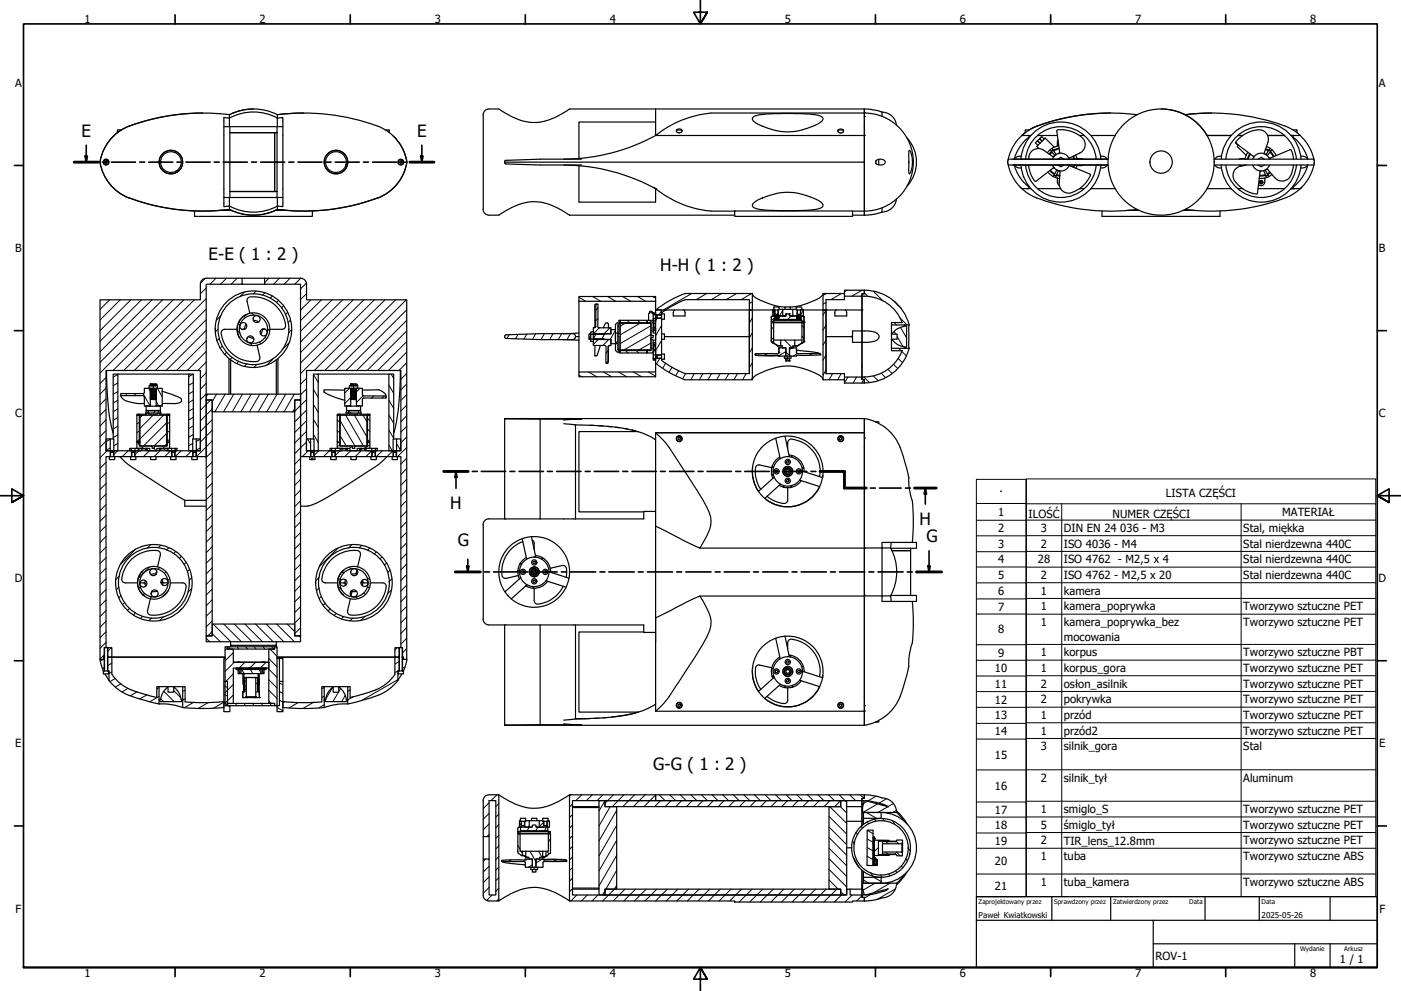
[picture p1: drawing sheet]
<svg xmlns="http://www.w3.org/2000/svg" width="594mm" height="420mm" viewBox="0 0 594 420" stroke-linecap="round" stroke-linejoin="round" font-family="sans-serif">
<defs><g id="words">
<g font-size="7.2">
<text x="34.5" y="58.1">E</text>
<text x="176.8" y="58.1">E</text>
<text x="88.5" y="110">E-E ( 1 : 2 )</text>
<text x="280" y="115">H-H ( 1 : 2 )</text>
<text x="190.9" y="215.8">H</text>
<text x="390" y="222.5">H</text>
<text x="194.1" y="231.4">G</text>
<text x="392.8" y="229.9">G</text>
<text x="277" y="326.6">G-G ( 1 : 2 )</text>
</g>
<g font-size="4.8">
<text x="35.8" y="9.8">1</text>
<text x="110" y="9.8">2</text>
<text x="184.3" y="9.8">3</text>
<text x="258.6" y="9.8">4</text>
<text x="332.8" y="9.8">5</text>
<text x="407" y="9.8">6</text>
<text x="481.3" y="9.8">7</text>
<text x="555.6" y="9.8">8</text>
<text x="6.4" y="36.9">A</text>
<text x="584.7" y="36.9">A</text>
<text x="6.4" y="106.9">B</text>
<text x="584.7" y="106.9">B</text>
<text x="6.4" y="176.9">C</text>
<text x="584.7" y="176.9">C</text>
<text x="423.8" y="208.7">.</text>
<text x="494.4" y="210.7">LISTA CZĘŚCI</text>
<text x="423.2" y="218.8">1</text>
<text x="436.1" y="219.4">ILOŚĆ</text>
<text x="471.8" y="219.4">NUMER CZĘŚCI</text>
<text x="543.7" y="218.8">MATERIAŁ</text>
<text x="423.2" y="225.7">2</text>
<text x="441.4" y="225.5">3</text>
<text x="451.1" y="225.5">DIN EN 24</text>
<text x="475" y="225.5">036 - M3</text>
<text x="527.2" y="225.5">Stal, miękka</text>
<text x="423.2" y="232.3">3</text>
<text x="441.4" y="232.1">2</text>
<text x="451.1" y="232.1">ISO 4036 - M4</text>
<text x="527.2" y="232.2">Stal nierdzewna 440C</text>
<text x="423.2" y="238.9">4</text>
<text x="440.1" y="238.8">28</text>
<text x="451.1" y="238.8">ISO 4762 - M2,5 x 4</text>
<text x="527.2" y="238.8">Stal nierdzewna 440C</text>
<text x="423.2" y="245.5">5</text>
<text x="441.4" y="245.4">2</text>
<text x="451.1" y="245.4">ISO 4762 - M2,5 x 20</text>
<text x="527.2" y="245.5">Stal nierdzewna 440C</text>
<text x="6.2" y="246.9">D</text>
<text x="584.5" y="246.9">D</text>
<text x="423.2" y="252.3">6</text>
<text x="441.4" y="252.1">1</text>
<text x="451.1" y="252.1">kamera</text>
<text x="423.2" y="258.9">7</text>
<text x="441.4" y="258.7">1</text>
<text x="451.1" y="258.7">kamera_poprywka</text>
<text x="527.2" y="258.7">Tworzywo sztuczne PET</text>
<text x="423.2" y="268.6">8</text>
<text x="441.4" y="265.3">1</text>
<text x="451.1" y="265.4">kamera_poprywka_bez</text>
<text x="527.2" y="265.3">Tworzywo sztuczne PET</text>
<text x="451.1" y="271.8">mocowania</text>
<text x="423.2" y="278.4">9</text>
<text x="441.4" y="278.2">1</text>
<text x="451.1" y="278.2">korpus</text>
<text x="527.2" y="278.2">Tworzywo sztuczne PBT</text>
<text x="421.9" y="285">10</text>
<text x="441.4" y="284.8">1</text>
<text x="451.1" y="284.9">korpus_gora</text>
<text x="527.2" y="284.8">Tworzywo sztuczne PET</text>
<text x="421.9" y="291.7">11</text>
<text x="441.4" y="291.5">2</text>
<text x="451.1" y="291.6">osłon_asilnik</text>
<text x="527.2" y="291.5">Tworzywo sztuczne PET</text>
<text x="421.9" y="298.4">12</text>
<text x="441.4" y="298.2">2</text>
<text x="451.1" y="298.2">pokrywka</text>
<text x="527.2" y="298.1">Tworzywo sztuczne PET</text>
<text x="421.9" y="305">13</text>
<text x="441.4" y="304.8">1</text>
<text x="451.1" y="305">przód</text>
<text x="527.2" y="304.8">Tworzywo sztuczne PET</text>
<text x="421.9" y="311.8">14</text>
<text x="441.4" y="311.4">1</text>
<text x="451.1" y="311.6">przód2</text>
<text x="527.2" y="311.4">Tworzywo sztuczne PET</text>
<text x="6.5" y="316.9">E</text>
<text x="584.8" y="316.9">E</text>
<text x="421.9" y="321.6">15</text>
<text x="441.4" y="318.1">3</text>
<text x="451.1" y="318.1">silnik_gora</text>
<text x="527.2" y="318.1">Stal</text>
<text x="421.9" y="335">16</text>
<text x="441.4" y="331.4">2</text>
<text x="451.1" y="331.4">silnik_tył</text>
<text x="527.2" y="331.4">Aluminum</text>
<text x="421.9" y="345">17</text>
<text x="441.4" y="344.7">1</text>
<text x="451.1" y="344.7">smiglo_S</text>
<text x="527.2" y="344.7">Tworzywo sztuczne PET</text>
<text x="421.9" y="351.6">18</text>
<text x="441.4" y="351.3">5</text>
<text x="451.1" y="351.5">śmiglo_tył</text>
<text x="527.2" y="351.3">Tworzywo sztuczne PET</text>
<text x="421.9" y="358.2">19</text>
<text x="441.4" y="358">2</text>
<text x="451.1" y="358.1">TIR_lens_12.8mm</text>
<text x="527.2" y="357.9">Tworzywo sztuczne PET</text>
<text x="441.4" y="364.6">1</text>
<text x="451.1" y="364.7">tuba</text>
<text x="527.2" y="364.7">Tworzywo sztuczne ABS</text>
<text x="421.9" y="366.9">20</text>
<text x="421.9" y="377.2">21</text>
<text x="441.4" y="375.5">1</text>
<text x="451.1" y="375.6">tuba_kamera</text>
<text x="527.2" y="375.6">Tworzywo sztuczne ABS</text>
<text x="6.6" y="386.9">F</text>
<text x="584.9" y="386.9">F</text>
<text x="490" y="406.9">ROV-1</text>
<text x="568.2" y="408.1">1 / 1</text>
<text x="35.8" y="414.1">1</text>
<text x="110" y="414.1">2</text>
<text x="184.3" y="414.1">3</text>
<text x="258.6" y="414.1">4</text>
<text x="332.8" y="414.1">5</text>
<text x="407" y="414.1">6</text>
<text x="481.3" y="414.1">7</text>
<text x="555.6" y="414.1">8</text>
</g>
<g font-size="3.4">
<text x="415" y="389.1">Paweł Kwiatkowski</text>
<text x="535" y="389.1">2025-05-26</text>
</g>
<g font-size="2.7">
<text x="415" y="383.3">Zaprojektowany przez</text>
<text x="447" y="383.3">Sprawdzony przez</text>
<text x="472" y="383.3">Zatwierdzony przez</text>
<text x="504.3" y="383.1">Data</text>
<text x="535" y="383.1">Data</text>
<text x="551.3" y="403.3">Wydanie</text>
<text x="570" y="403.3">Arkusz</text>
</g>
</g></defs>
<!-- layer: Kreskowanie (ISO) -->
<g fill="none" stroke="#000" stroke-width=".42">
<path d="M87 118.1l-2 1.9M91.6 118l-2.5 2.5M96.1 118l-2.6 2.5M100.5 118l-2.5 2.5M114 118l-1.8 1.8M118.5 118l-2.5 2.5M123 118l-2.5 2.5M127.5 118l-2.5 2.5M46.5 127.1l-4.1 4.1M51 127.1l-8.6 8.6M55.5 127.1l-13.1 13.1M60 127.1l-17.6 17.6"/>
<path d="M64.5 127.1l-22.1 22M69 127.1l-26.6 26.5M73.5 127.1l-31.1 31.1M78 127.1l-30.1 30M82.4 127.1l-29.9 30M87.4 135.6l-21.5 21.5M87.4 131l-26 26.1M87.4 126.6l-30.4 30.5M87.4 122.1l-2.4 2.5M92.5 139.6l-1.3 1.2M93.7 133.8l-2.1 2.1M101.3 136.4l.7 .7"/>
<path d="M102.7 120.3l-.1 .2M103.4 134l.7 .7M103.7 123.8l-1.9 1.9M106.7 132.8l.9 .8M108.6 123.4l-1.2 1.2M112.3 124.1l-1 1M113.4 139.5l.9 .9M115.4 125.5l-.8 .9M118.1 127.4l-.9 .8M120.3 129.6l-.9 1M122 132.4l-.9 .9M123.2 135.7l-1 1.1"/>
<path d="M123.7 139.7l-1.3 1.4M129.9 120.1l-2.5 2.4M130 124.5l-2.6 2.5M131.8 127.1l-4.4 4.4M136.3 127.1l-8.9 8.8M140.8 127.1l-13.4 13.3M145.3 127.1l-17.9 17.8M149.8 127.1l-22.4 22.4M154.3 127.1l-26.9 26.8M158.7 127.1l-31.3 31.3M163.3 127.1l-30 30M167.8 127.1l-30.1 30"/>
<path d="M172.3 127.1l-30.1 30M172.5 131.4l-25.8 25.7M172.5 135.8l-21.2 21.3M245.5 126l2.9 1.7M251.3 125.7l3.5 2M253.6 135.1l-1 .9M253.6 130.6l-.9 .9M254.1 139l-2.5 2.5M257.6 125.7l3.5 2M258.6 139l-2.5 2.5M261 140l-2.2 3.9M263 136.1l-.5 .5"/>
<path d="M264 125.7l3.5 2M265 137.1l-2 1.2M265.9 135.8l1 1M270.3 125.7l3.5 2M270.4 135.8l1 1M271.4 137.1l-8.4 4.9M275.1 135.8l1.9 1.1M276 138.1l-13 7.5M276 140l1 .6M276.7 125.7l1.3 .8M277 135l.9 1.6M277.1 138.6l.8 1.6"/>
<path d="M277.3 132.7l.4 .8M278.6 135l-.6 1M280.5 131.6l-1 1.9M280.5 138l-2.5 4.3M293.3 124.4l-12.1 7M299.7 124.4l-4.5 2.6M306 124.4l-4.4 2.6M312.4 124.4l-4.5 2.6M318.7 124.4l-4.4 2.6M319 134.8l-1.2 2.1M319 127.9l-1.2 .8M327.1 138.6l.9 1"/>
<path d="M328.3 131.4l-.5 1M328.5 135.3h.1M328.5 134h.1M328.5 134.5h.1M328.5 134.5l-1.4 1.5M328.6 135.4h.1M328.6 134h.1M328.7 134.2l-.2 .1M328.7 134.3l-.2 .2M328.7 134.6l-.2 .2M328.7 134.9l-.2 .1M328.7 135.1l-.2 .1"/>
<path d="M329.9 134.5v.1M329.9 134v.1M329.9 134.2v.1M329.9 135.2v.2M330 134h.1M330 134.2h.1M330 134.7h.1M330 135.2h.1M330 134.9l-.2 .2M331 134l-1 1M331.9 131.6l-1.4 2.4M335.5 134l-1.5 1.4"/>
<path d="M338 134.5h.1M338 135h.1M338 133.6l-.2 .4M338 135.1l.1 .1M338.1 134h.1M338.1 134.1v.1M338.1 134.3v.2M338.1 134.6v.1M338.1 134.9v.1M339.3 134v.1M339.3 135v.1M339.4 134.7l.1 .2"/>
<path d="M339.4 134.5l.1 .2M339.5 134.2v.1M339.5 135.2v.2M340 134l-.5 .4M340 138l.9 1M340.7 131.6l-1.2 2M350.3 131.5l-1.3 2.1M350.3 137.8l-1.3 2.2M350.3 128.2l-1.3 .7M350.5 124.4l-1.5 .9M356.8 124.4l-4.4 2.6M359.2 123l-1.1 .7"/>
<path d="M365.6 123l-4.4 2.6M366.5 124.1l1.5 1.6M370.3 123.5l4.1 4.1M378.7 127.3l3.3 3.4M379.1 136.8l1 1M381.7 134.9l2.9 2.9M381.8 138.8l2.6 4.4M50 158.7l-2 1.2M81.9 158.6l-1.9 1.1M87.4 158l-2.4 2.5M87.4 153.5l-3.5 3.6M87.4 149l-8 8.1"/>
<path d="M87.4 144.5l-12.5 12.6M87.4 140.1l-17 17M93 143.5l-1 .9M94.3 146.7l-1 .9M96.1 149.3l-.9 1M98.4 151.5l-.9 .9M100.6 140.1l1.1 1.2M101.2 153.2l-.9 1M104.6 154.3l-1 1.1M105.9 145.3l1.1 1.2M108.9 154.5l-1.3 1.3M110 145l.7 .7"/>
<path d="M112.4 142.9l.7 .7M116.1 151.9l-2.9 2.9M122.7 145.3l-2.9 2.8M132.9 158.7l2 3.5M165.9 158.6l1 1.8M172.5 144.8l-12.3 12.3M172.5 153.8l-3.3 3.3M172.5 140.3l-16.8 16.8M172.5 158.3l-2.5 2.5M172.5 149.3l-7.8 7.8M215.9 141.9l-.9 1.6M219.6 141.8l-1 1.8"/>
<path d="M223.4 141.6l-1.2 2.1M227.1 141.5l-1.3 2.4M230.8 141.5l-1.4 2.5M234.5 141.5l-1.5 2.5M238.2 141.5l-1.5 2.5M241.9 141.5l-1.5 2.5M245.5 159l1.2 .7M249.6 157.7l3.4 2M250.5 142.1l-.8 1.3M252.8 141.5l-1.2 2.2M253.7 143.9l-2.1 2.1M255.9 157.7l3.5 2"/>
<path d="M256.5 141.5l-1.3 2.2M257.8 153.3l-.7 .7M257.9 148.7l-1 .9M258.1 143.9l-2.4 2.6M262 144.6l-1 1M262.3 157.7l3.4 2M263 148.9l-.5 .5M265.3 148.6l1 1M268.6 157.7l3.5 2M269.8 148.6l1 1M275 157.7l3 1.8M276 145.5l-5 2.8"/>
<path d="M276 141.8l-11.3 6.5M276 147.3l1 .6M276 143.7l1 .6M277.1 145.3l.6 1M277.2 148.1l.8 1.4M277.3 151.9l.4 .8M279.8 151.9l-1.4 2.4M280.5 144.3l-2.5 4.4M282.3 154l-1.3 2.2M285 155.7l-1.3 2.1M287.8 157.1l-1.3 2.2M290.7 158.4l-1.3 2.2"/>
<path d="M294.4 158.4l-1.5 2.6M298.1 158.4l-1.6 2.6M301.7 158.4l-1.5 2.6M305.4 158.4l-1.5 2.6M309.1 158.4l-1.6 2.6M312.7 158.4l-1.5 2.6M316.4 158.4l-1.5 2.6M319 141.1l-1.2 2.2M319 147.5l-1.2 2.1M319 153.8l-1.2 2.2M325.4 149.9l-1.2 .8M327.1 143.1l.9 .9"/>
<path d="M332.7 144.2l3.3 3.3-1.2 .7M333.2 149.3l1.6 1.5M333.2 149.1l-3 1.8M333.4 151.9l1.2 1.1M338.1 149.9l-1.8 1.1M340 142.5l.9 1M344.4 150l-1.2 .7M350.3 144.2l-1.3 2.1M350.3 150.5l-1.3 2.2M350.3 156.9l-1.3 2.1M353.1 158.4l-1.6 2.6M356.7 158.4l-1.5 2.6"/>
<path d="M359.5 159.9l-1.4 2.4M363.2 159.9l-1.4 2.5M366.3 159.9l2.4 2.3M370.3 159.4l2.1 2.1M373.7 158.3l1.8 1.8M376.6 156.6l1.7 1.8M378.9 154.5l1.8 1.8M379.2 140.5l.7 1.1M380.4 142.7l2.4 4.2M380.9 152l1.8 1.8M381.1 147.7l1 1M382.4 149l2 1.9"/>
<path d="M45 178l-2.6 2.6M45 173.6l-2.6 2.5M45 169.1l-2.6 2.5M45 164.6l-2.6 2.5M45 160.1l-2.6 2.5M50 177l-2 1.2M50 173.3l-2 1.2M50 169.7l-2 1.2M50 166l-2 1.2M50 162.3l-2 1.2M53.3 166.9l.5 .8M57 166.9l.5 .8"/>
<path d="M58.7 175.6l-.3 .5M59.1 179.1l-1.1 .6M60.4 176.1l-1 1M60.6 166.9l3.1 5.3M63.1 164.6l.7 1.3M64.9 176.1l-5.5 5.5M65.8 174.1l-.6 1M66.2 170.2l1.2 2M66.7 164.6l2.1 3.6M69.3 176.1l-9.9 10M70.6 179.3l-9.8 9.8M71.6 175.6l-.4 .5"/>
<path d="M71.9 179l-1 .6M82 176.9l-2 1.1M82 173.2l-2 1.1M82 169.5l-2 1.2M82 165.9l-2 1.1M82 162.2l-2 1.2M87.4 167l-2.4 2.5M87.4 162.5l-2.4 2.5M88.1 167.1l-.7 1.2M89.3 169.6l-4.3 4.4M90 178l-5 4.9M90 173.5l-5 5"/>
<path d="M91.8 167.1l-1.8 3.2M95.5 167.1l-4.4 7.5M99.1 167.1l-4.3 7.5M102.8 167.1l-4.3 7.5M106.5 167.1l-4.3 7.5M110.2 167.1l-4.4 7.5M113.8 167.1l-4.3 7.5M117.5 167.1l-4.3 7.5M121.2 167.1l-4.4 7.5M124.8 167.1l-4.3 7.5M125 173.2l-.9 1.4M125.3 169.6l-.3 .3"/>
<path d="M127.4 168.8l-.4 .8M130 160.4l-2.6 2.5M130 178.4l-5 5M130 173.8l-5 5.1M130 169.4l-5 5M130 164.9l-2.6 2.5M132.9 177.8l2 3.4M132.9 171.4l2 3.5M132.9 165.1l2 3.4M143 178l1 1M143.4 175.6l.6 .3M144.3 178.4l6.2 10.7"/>
<path d="M146.6 176.1l7.5 13M147.8 174.4l1 .7M148.1 164.6l-1.9 2.1M148.7 168.6l-2.5 2.5M150.3 176.1l5.3 9.1M152.7 164.6l-1.6 1.6M154 167.8l-2.9 2.9M154 176.1l1.6 2.8M155.8 177.4l1 1M156.1 175.6l.7 .5M158.4 167.9l-.9 .9M162.9 167.9l-.9 .9"/>
<path d="M164.9 176l2 3.5M164.9 169.7l2 3.4M164.9 163.3l2 3.5M172.5 176.3l-2.5 2.5M172.5 171.7l-2.5 2.6M172.5 167.2l-2.5 2.6M172.5 162.8l-2.5 2.5M319 160.2l-.4 .8M366.3 160.9l-.9 1.5M45 196l-2.6 2.5M45 187l-2.6 2.6M45 182.5l-2.6 2.6"/>
<path d="M45.4 191.1l-3 2.9M46.7 189.9l-1.7 1M46.7 186.2l-1.7 1M49.8 191.1l-1.5 1.6M50 188l-1.7 1M50 184.4l-2 1.1M50 180.7l-2 1.1M54.4 191.1l-2.5 2.5M55 190.5l.8 .5M57.9 190.1l1.7 1M58.3 187.6l.8 .8M58.9 191.1l-1.7 1.6"/>
<path d="M59.1 186.5l-1.1 .5M59.1 182.8l-1.1 .6M59.8 189.1l1 1M61.8 190.4l.6 .4M63.4 191.1l-2.6 2.5M64.3 189.1l.2 .2M65.3 190.1l.9 1M67.6 190.5l.3 .2M67.8 191.1l-2.5 2.5M68.8 189.1l.9 1M70.3 190.1l1.8 1M70.6 188.3l-.8 .8"/>
<path d="M70.6 183.8l-5.3 5.3M71.8 187.6l.1 .1M71.9 186.4l-1 .5M71.9 182.7l-1 .6M72.3 191.1l-2.5 2.5M74.2 190.7l.8 .4M76.8 191.1l-2.5 2.5M81.3 191.1l-2.5 2.5M81.7 188l-1.7 1M82 184.2l-2 1.2M82 180.6l-2 1.1M85 189.8l-1.8 1.1"/>
<path d="M85 186.2l-1.8 1M90 195.9l-2.6 2.5M90 191.4l-2.6 2.5M90 186.9l-6.7 6.7M90 182.4l-5 5M127.4 194.4l-2.4 2.4M127.4 198.8l-2.4 2.5M130 187.4l-5 4.9M130 182.9l-5 5M130.4 186.1l1.3 2.2M130.7 191.1l-2.5 2.5M132.9 184.1l2 3.5"/>
<path d="M133.2 190.9l.1 .2M135.2 191.1l-2 2M139.7 191.1l-2.5 2.5M140.7 190.4l-.4 .7M143 187l.3 .4M143 182.5l1 1M144 188.8l-1 .5M144.1 191.1l-1.9 2M144.3 184.8l2.5 4.3M144.5 190.1l-.5 1M147.3 190.1l-.4 .6M148.7 191.1l-2.5 2.5"/>
<path d="M149.4 189.3l-1.4 .8M153.2 190.1l-.5 .8M153.2 191.1l-2.6 2.5M155.5 190.1l-.4 .8M155.8 186.4l1 1M155.8 181.9l1 1M156.8 188.6l-2.4 1.5M157.7 191.1l-2.6 2.5M159.2 190.1h.1M162.1 191.1l-2.5 2.5M164.9 182.4l2 3.4M164.9 188.7l1.4 2.4"/>
<path d="M166.6 191.1l-2.5 2.5M168.1 188l1.8 3.1M172.5 189.7l-3.9 3.9M172.5 198.7l-2.5 2.5M172.5 194.2l-2.5 2.6M172.5 185.2l-2.5 2.5M172.5 180.7l-2.5 2.5M45 214l-2.6 2.5M45 218.5l-2.6 2.5M45 209.5l-2.6 2.5M45 200.5l-2.6 2.6M45 205l-2.6 2.5"/>
<path d="M90 218.4l-2.6 2.4M90 213.8l-2.6 2.6M90 209.4l-2.6 2.5M90 204.9l-2.6 2.5M90 200.4l-2.6 2.5M127.4 203.3l-2.4 2.5M127.4 207.8l-2.4 2.5M127.4 216.8l-2.4 2.5M127.4 212.3l-2.4 2.5M172.5 216.6l-2.5 2.6M172.5 212.1l-2.5 2.6M172.5 207.7l-2.5 2.5"/>
<path d="M172.5 203.2l-2.5 2.5M45 231.9l-2.6 2.6M45 227.4l-2.6 2.6M45 222.9l-2.6 2.6M45 236.5l-2.6 2.4M57.5 232.8l-6.4 6.4M63.9 230.9l-1.4 1.5M68.2 231.2l-1.1 1M71.6 232.2l-.9 1M74.5 233.8l-.8 .9M77 235.9l-.9 .8M78.9 238.4l-.9 .8"/>
<path d="M90 231.8l-2.6 2.6M90 236.3l-2.6 2.5M90 227.4l-2.6 2.4M90 222.9l-2.6 2.4M127.4 225.8l-2.4 2.5M127.4 239.2l-2.4 2.5M127.4 234.7l-2.4 2.5M127.4 230.2l-2.4 2.6M127.4 221.3l-2.4 2.5M143.3 232.5l-7.9 7.8M149.3 230.9l-1.5 1.4M153.4 231.2l-1.1 1.1"/>
<path d="M156.8 232.3l-1 1M159.6 234l-.9 .9M162 236.1l-.8 .9M164 238.7l-1 .9M172.5 225.7l-2.5 2.4M172.5 239.1l-2.5 2.6M172.5 234.6l-2.5 2.6M172.5 230.1l-2.5 2.5M172.5 221.1l-2.5 2.6M45 258.9l-2.6 2.5M45 245.4l-2.6 2.5M45 249.9l-2.6 2.6"/>
<path d="M45 254.4l-2.6 2.5M45 240.9l-2.6 2.5M50.4 248.9l-1.1 1.1M50.5 244.3l-1.4 1.5M51.3 252.5l-.9 1M52.9 255.4l-1 .9M54.9 257.9l-.9 .8M57.4 259.9l-.8 .9M59.6 248.8l-.8 .7M61.3 251.6l-.7 .6M63.4 240.5l-4.8 4.7M64.3 253l-.7 .8"/>
<path d="M67.7 240.6l-.8 .8M70.4 242.4l-.7 .7M71.2 250.5l-2.5 2.6M71.9 245.3l-.7 .9M77.2 258l-1.1 1.2M80.5 241.3l-1.1 1.1M81.3 249.4l-1.5 1.7M81.3 244.9l-1.1 1.1M90 258.8l-2.6 2.5M90 254.3l-2.6 2.5M90 249.8l-2.6 2.5M90 245.3l-2.6 2.5"/>
<path d="M90 240.8l-2.6 2.5M127.4 257.2l-2.4 2.5M127.4 252.7l-2.4 2.5M127.4 248.2l-2.4 2.5M127.4 243.8l-2.4 2.4M135.3 249.3l-1.1 1.1M135.3 244.8l-1.4 1.4M136.3 252.8l-1 1M137.9 255.8l-.9 .8M140 258.1l-.9 .9M143.4 245.3l.9 .5M143.5 249l1.2 .7"/>
<path d="M145 242.5l.8 .5M148 240.6l1.1 .6M150.5 253l1.3 .8M154.2 251.5l.8 .4M155.7 245l1.1 .7M155.9 248.8l.8 .4M165.4 241.7l-1 1M166.1 250l-1.8 1.8M166.2 245.4l-1.2 1.1M172.5 257.1l-2.5 2.5M172.5 252.6l-2.5 2.5M172.5 248.1l-2.5 2.5"/>
<path d="M172.5 243.6l-2.5 2.5M43.8 279.6l-1.2 .7M44.2 277.6l-1.8 1.8M44.2 279.4l-.3 .1M45 272.3l-2.6 2.6M45 263.4l-2.6 2.5M45 267.8l-2.6 2.6M47.2 274.6l-1.5 1.5M60.5 261.3l-1 1M64.3 262l-1.2 1.1M69.2 261.5l-1.6 1.6M87.4 270.7l1.5 1.4"/>
<path d="M90 267.8l-1.9 1.8M90 263.2l-2.6 2.6M90 268.6l3.4 3.5M90.4 264.6l7.5 7.5M94.9 264.6l7.5 7.5M96.5 274.7l-1.1 1M97 274.2l.5 1M98.9 276.7l-3.5 3.5M99.4 264.6l7.5 7.5M100.6 274.2l.6 1M103.8 264.6l7.5 7.5M104.3 274.2l.6 1"/>
<path d="M107.9 274.2l.6 1M108.3 264.6l7.5 7.5M111.6 274.2l.6 1M112.8 264.6l7.5 7.5M114 279.2l3.5 3.5M114.5 275.2l3 3M115.3 274.2l.6 1M117.3 264.6l7.5 7.5M121.8 264.6l3.2 3.2M126.8 269.6l.6 .6M127.4 266.2l-2.4 2.4M127.4 261.7l-2.4 2.5"/>
<path d="M142.6 260l-.9 1M145.7 261.4l-1 1M149.5 262.1l-1.1 1.1M154.7 261.3l-1.7 1.7M168.4 274.6l-1 1M169.2 278.3l-.3 .3M171 279.5l-.3 .1M172.5 275l-1.8 1.8M172.5 279.5l-.1 .1M172.5 270.6l-2.5 2.5M172.5 266l-2.5 2.6M172.5 261.5l-2.5 2.6"/>
<path d="M44.2 283l-.7 .4M47.4 284.8l-1.2 .7M47.4 281.2l-1.7 1M48.8 287.7l-2.1 1.3M51.2 290l-2.2 1.3M54.3 291.8l-2.5 1.5M58.2 293.3l-3 1.7M62.3 294.6l-3.1 1.7M67.4 295.3l-3.9 2.2M67.4 291.6l-.9 .5M68.2 296.3l1.2 1.2M69.5 293.1l4.4 4.4"/>
<path d="M73.7 292.8l2.9 3M77.4 296.5v.1M78.5 296.3l-1 .5M78.5 292.6l-1 .6M82.2 297.7l-4 2.3M88.5 297.8l-4.4 2.5M94.9 297.7l-4.3 2.5M94.9 297.9l1.6 .9M94.9 294.3l1.6 .8M94.9 290.6l1.6 .9M96.5 298.7l.2 .5M97.2 299.2l.3 .2"/>
<path d="M98.9 294.7l-3.5 3.5M98.9 290.2l-3.5 3.5M98.9 285.7l-3.5 3.5M99.4 280.8l-4 3.9M99.8 298.2l.6 1M101 284.1l.7 1.2M101.6 283.5l-.2 .3M102.5 283.8l1 1.8M103.5 298.2l.6 1M103.9 280.8l-2.6 2.5M104.5 292.2l-1.1 .6M104.5 288.6l-.9 .4"/>
<path d="M105.3 283.3l-.2 .5M106.2 283.8l1 1.8M106.2 295.5l.5 .3M107.1 298.2l.7 1M108.4 280.8l-2.5 2.5M109 283.3l-.3 .5M109.4 289.3l-.9 .6M109.5 289.5l.3 .5M109.5 293l-1 .6M109.9 283.8l.8 1.5M110.8 298.2l.6 1M111.2 284.1l.8 1.2"/>
<path d="M112.7 283.3l-.3 .5M112.8 280.8l-2.4 2.5M114 297.2l1 1M114 292.7l3.5 3.4M114 288.2l3.5 3.5M114 283.7l3.5 3.5M114.5 298.2l.6 1M117.5 300l2.5 1.3M118.5 296.8l1.5 .9M118.5 293.2l1.5 .8M118.5 289.5l1.5 .9M120.8 297.5l-.8 .4"/>
<path d="M126.6 297.8l-4 2.3M133 297.7l-4.5 2.6M137.5 298.8l-2.2 1.3M137.5 295.2l-1 .6M137.5 291.5l-1 .6M138 296.5l-.3 .6M141.2 291.1l-3 5.2M143.5 293.5l-2.3 4M144.4 291.9l-.8 1.3M146.4 294.9l-1.6 2.6M148.5 292.5l-1.1 .6M150 295.3l-2.6 1.4"/>
<path d="M168.7 288.1l-15.3 8.9M169.2 284.2l-1.8 1M169.2 280.5l-1.8 1M171.7 282.7l-1 .6M94.9 301.6l.2 .1M210.8 337l-2.6 2.4M242.2 337l-.7 .6M246.7 337l-2.5 2.4M251.1 337l-2.4 2.4M255.7 337l-2.5 2.4M256.5 339.5l-2.5 4.3M260.2 337l-3.7 3.6"/>
<path d="M264.6 337l-4.9 5M269.1 337l-5 5M273.6 337l-5 5M278 337l-4.9 5M279.5 337l2.5 2.4M280.1 339.4l-2.5 2.6M284 337l2.5 2.4M284.6 339.4l-2.5 2.6M288.5 337l2.5 2.4M289.1 339.4l-2.5 2.6M293 337l2.5 2.4M293.6 339.4l-2.5 2.6"/>
<path d="M297.4 337l2.6 2.4M298.1 339.4l-2.6 2.6M301.9 337l2.5 2.4M302.5 339.4l-2.5 2.6M306.5 337l2.4 2.4M307 339.4l-2.5 2.6M311 337l2.4 2.4M311.5 339.4l-2.5 2.6M315.4 337l2.5 2.4M316 339.4l-2.5 2.6M319.9 337l2.5 2.4M320.5 339.4l-2.5 2.6"/>
<path d="M324.4 337l2.5 2.4M325 339.4l-2.5 2.6M328.9 337l2.5 2.4M329.5 339.4l-2.5 2.6M333.4 337l2.5 2.4M333.9 339.4l-2.4 2.6M337.9 337l2.5 2.4M338.5 339.4l-2.5 2.6M342.4 337l2.5 2.4M343 339.4l-2.6 2.6M346.8 337l2.6 2.4M347.4 339.4l-2.5 2.6"/>
<path d="M351.3 337l2.5 2.4M351.9 339.4l-2.5 2.6M355.9 337l3.1 3.1M356.4 339.4l-2.5 2.6M360.3 337l2.5 2.4M364.8 337l1.5 1.5M367.8 339.7l-1.6 .9M371.5 337.5l-3.5 2.1M376 338.6l-3.3 1.9M207.4 353.8l-1 .9M207.4 349.3l-2.5 2.5M207.4 344.8l-2.5 2.5"/>
<path d="M207.4 340.3l-2.5 2.5M211.5 358.6l-1.3 1.3M211.5 354.2l-1.3 1.2M211.5 349.7l-1.3 1.2M211.5 345.2l-1.3 1.2M211.5 340.7l-1.3 1.2M219.6 358.4l.9 1.6M219.6 352.5v.2M220.5 353.5v.2M220.7 350.7v.1M221 349.2l-.7 .7M224.4 350.2l-.4 .5"/>
<path d="M224.4 350.7l-.9 1.5M228.1 350.7l-.9 1.5M230.5 348.7l-1.8 1.8M231.7 350.7l-.8 1.5M232.5 355.4l.9 1.6M233 350.6v.1M233.2 352.5l-.5 .8M242.8 358.8l-1.3 1.3M242.8 354.4l-1.3 1.2M242.8 349.9l-1.3 1.2M242.8 345.4l-1.3 1.2M242.8 340.8l-1.3 1.3"/>
<path d="M258.8 342l-4.8 8.2M261.5 343.6l-7.5 12.9M261.5 349.9l-7.5 13M261.5 356.3l-7.5 12.9M351.5 359.6l7.5 7.5M351.5 355.1l7.5 7.5M351.5 350.6l7.5 7.5M351.5 346.1l7.5 7.5M351.9 342l7.1 7.1M356.4 342l2.6 2.7M361.5 356.5l.8 1.4M363 352.8l.6 1.1"/>
<path d="M365.2 350.3l.5 .8M367.3 344.5l4.4 2.4M367.7 359.3l2.5 1.5M367.7 355.7l2.5 1.4M367.7 352l2.5 1.5M367.8 348.5l.5 .8M370.3 357.2l.5 .2M370.8 347.3l.5 .9M371.1 356.2l-.3 .4M372.1 340.8l-6.2 3.7M372.5 359.3l-1.8 1.8-.4-.3M374.3 347l.7 1.1"/>
<path d="M375.5 356.3l-.3 .4M375.5 356.7l1.1 1M376.5 342.1l-4.3 2.4M378.6 348l.9 1.5M378.8 340.7l-2.2 1.3M380 356.7l1.1 1M380.1 343.6l-1.5 .9M382.7 359.3l-.2 .4M385.1 359.3l.9 1.6M205.9 364.2l-1 1.1M207.4 376.2l-2.5 2.6M207.4 371.8l-2.5 2.4"/>
<path d="M207.4 367.3l-2.5 2.4M208.7 379.5l-2.3 2.2M211.5 376.6l-1.3 1.3M211.5 372.2l-1.3 1.2M211.5 367.6l-1.3 1.3M211.5 363.1l-1.3 1.3M216.8 364.6l-1.2 .7M221 360.9l.5 .8M223.7 364.2l-1.8 1M224.7 360.9l2.6 4.5M225.7 369l.4 .7M225.7 366.8l-1.7 .9"/>
<path d="M228.4 360.9l1.4 2.6M230.1 364.2l-2.8 1.6M232 360.9l.7 1.2M235.8 364.5l-1.2 .8M242.8 376.8l-1.3 1.3M242.8 363.3l-1.3 1.3M242.8 372.3l-1.3 1.2M242.8 367.8l-1.3 1.2M244.6 379.5l-2.5 2.5M249 379.5l-2.4 2.5M253.6 379.5l-2.5 2.5M256.5 377.6l-1 1.9"/>
<path d="M261.5 375.3l-1 1.7-5 5M261.5 362.6l-7.5 13M261.5 369l-4.6 8M265 377l-5 5M269.6 377l-5.1 5M274 377l-5 5M278.5 377l-5 5M283 377l-5 5M287.5 377l-5 5M292 377l-5 5M296.5 377l-5 5M301 377l-5 5"/>
<path d="M305.4 377l-5 5M309.9 377l-5 5M314.5 377l-5.1 5M318.9 377l-5.5 5.4M323.4 377l-5.5 5.4M327.9 377l-5.5 5.4M332.4 377l-5.5 5.4M336.9 377l-5.5 5.4M341.4 377l-5.5 5.4M345.9 377l-5.5 5.4M350.3 377l-5.4 5.4M351.5 373l3.9 4"/>
<path d="M351.5 368.6l7.5 7.5M351.5 364.1l7.5 7.5M354.8 377l-5.5 5.4M356.5 378.1l1.4 1.4M356.8 379.5l-3 2.9M359.3 377l-.3 .3M361.3 379.5l-3 2.9M361.8 363.4l2.5 4.4M365.5 379.8l-2.2 2.2M366.1 373.1l2.4 1.3M367.7 363l3 1.8M367.7 366.7l.5 .2"/>
<path d="M369.1 379.3l-2.6 1.5M369.3 370.1l.8 1.4M370.5 372l3.1 1.7M370.7 366.2l.1 .2M371.1 374.4l-5.1 3M372 366.6l-.5 .3M373.4 370.9l.6 1M374 362.3l-.3 .3M375.6 361.2l1.1 1.1M376.9 370.5l.5 .8M377.4 374.4l-7.1 4.2M379.7 376.9l-7.7 4.4"/>
<path d="M379.8 369.2l.4 .8M380.1 361.2l1.6 1.6M382.2 367.1l.6 .9M384.1 364l.6 1M211.5 381.1l-.9 .9"/>
</g>
<!-- layer: Widoczne (ISO) -->
<g fill="none" stroke="#000" stroke-width=".51">
<path d="M51.5 55.1l-1.6 .1-.1 1M86 47.9a84.1 84.1 0 0 0-34.3 7l-3.2 2.5a19.2 19.2 0 0 0-6.1 11.3M94.9 53.7h25.1M97.3 53.7v-3.6l-2.4-.3v37.8l2.4-.2a21.2 21.2 0 0 0 20.3 0M97.3 48.6v1.5a21.2 21.2 0 0 1 20.3 0M97.3 48.6a22.5 22.5 0 0 1 20.3 0M97.3 48.6a87.8 87.8 0 0 0-45.2 6.1 19.6 19.6 0 0 0-9.7 14M97.5 56.2h20h-1v25h1h-20h19v-25zM97.5 53.7v30M107.4 46.2a22.5 22.5 0 0 0-10.1 2.4M117.5 53.7v30M117.6 50.1l2.4-.3v37.8l-2.4-.2v-3.7"/>
<path d="M117.6 48.6v5.1M117.6 48.6a87.8 87.8 0 0 1 45.3 6.1 19.6 19.6 0 0 1 9.6 14M128.8 47.9l-11.2 .7M163.4 55.1l1.6 .1v1M166.5 57.4a19.6 19.6 0 0 1 6 11.3M204.9 48.7v40.1M278 57.4a45 45 0 0 1 23.5-9.5h65a20.8 20.8 0 0 1 20.8 20.8 20.8 20.8 0 0 1-20.8 20.8M278 46.2h88.5v11.2h-88.5M278 51.7h-32.5v15.5M278 57.4a82.1 82.1 0 0 1-39 10.1M278 46.2h-36.5a32.9 32.9 0 0 1-13.5 5.7 28 28 0 0 1-16.5-5.7l-5.2 .3-1.2 1.1-.2 1.1M278 46.2v11.2"/>
<path d="M286.8 55.2l.7-.5a1.02 1.02 0 0 1 1.2 .1 1.02 1.02 0 0 1 .2 1.2l-.2 .2a1.22 1.22 0 0 1-1.9-1zM286.9 55.8l.1-.6 2-.1 .1 .7M319.2 49.8a11.9 11.9 0 0 1 7.3-1.5l4.2-.1a71.4 71.4 0 0 1 17.2 1 1.27 1.27 0 0 1 1.1 1.2 1.27 1.27 0 0 1-.9 1.3 25.3 25.3 0 0 1-28.8-.6l-.3-.6zM355.3 55.2l.7-.4a.98 .98 0 0 1 1.7 .6 .98 .98 0 0 1-1.5 1l-.7-.4zM357.5 55.1l-2 .1-.1 .7M357.5 55.2l.1 .7M366.5 57.4v11.3h-152.5M374 47.5a6.2 6.2 0 0 1 6.1 5.6M374 47.5l-3.3-.9-4.2-.4v22.5M374 47.5v1.8M384.6 58.5a15 15 0 0 1 0 20.5M433.3 57.4a19.6 19.6 0 0 0-5.8 10.1"/>
<path d="M433.3 57.4h3.8M434.7 56.2l-1.4 1.2M435.9 57.4l.4 .3-.1 .4a17.8 17.8 0 0 0-6.1 9.4M436.4 55.1l-1.6 .1-.1 1.1M440 57.4h8.4M442.8 59l-1.1-1.1-.9 .9 1.1 1.1-1.1-1.1-.9 .9 1.1 1-1.1-1-.9 .9 1.1 1M448.6 59.4l-.2 2.6M457.7 57.4h2M462.6 57.4h10.3M470.9 47.9a81.6 81.6 0 0 0-34.5 7.2M482.2 48.6a88.1 88.1 0 0 0-45.1 6.1l-3.8 2.7M492.3 46.2a22.5 22.5 0 0 1 19.5 11.2"/>
<path d="M502.5 48.6a88.4 88.4 0 0 1 45.1 6.1l3.8 2.7M511.8 57.4h10.3zM513.8 47.9l-11.3 .7M524.9 57.4h2M537.5 57.4h7.2M547.5 57.4h3.9M548.3 55.1l1.6 .1 .1 1M548.8 57.4l-.4 .2v.5a17.8 17.8 0 0 1 6.1 9.4M551.4 57.4a19.6 19.6 0 0 1 5.7 10.1M42.4 68.7a20.1 20.1 0 0 0 16.1 16.5 90.1 90.1 0 0 0 38.8 3.6M43.9 68.5a1.22 1.22 0 0 1 1.7-.7 1.22 1.22 0 0 1 .4 1.8 1.22 1.22 0 0 1-1.9 0l-.2-.6M44.5 68.4l.5-.2 .5 .3-.1 .6-.5 .2-.5-.4z"/>
<path d="M169.6 68.3l.5-.1 .4 .4-.1 .5-.6 .2-.4-.5zM171.1 68.5a1.21 1.21 0 0 0-1.7-.7 1.21 1.21 0 0 0-.5 1.8 1.21 1.21 0 0 0 1.9 0l.3-.6M172.5 68.7a20.1 20.1 0 0 1-16.1 16.5 89.8 89.8 0 0 1-38.8 3.6v-1.4M239 70a83.9 83.9 0 0 1 39 10M245.5 70.3v15.4h32.5v-5.7M246.6 67.5h-17.6l-14.5 .5a.83 .83 0 0 0-.5 .7 .83 .83 0 0 0 .5 .8l14.5 .5h17.6M277.2 79.4l.8 .6M278 80a43.6 43.6 0 0 0 23.5 9.5h10M366.5 68.7v22.5M366.5 68.7v20.8M371.4 68.1a2.38 2.38 0 0 1 3.9 .7 2.32 2.32 0 0 1-3.6 .8l-.3-.2zM372.4 67.6v2.2"/>
<path d="M385.5 63.8l.1-.1a10.4 10.4 0 0 1 0 10l-.3-1.4zM427.5 70a18.7 18.7 0 0 0 5.1 9.4M427.5 67.5l-.2 1.2 .2 1.3M427.5 70h42.3M427.5 67.5h42.3M430.1 70a18.2 18.2 0 0 0 6.1 9.4v.5l-.3 .1M430.2 70l1.2 1 1.6 .1M432.6 79.4l1 .6h3.5M432.6 79.4a25.9 25.9 0 0 0 13 6.5 90.7 90.7 0 0 0 36.6 2.9M432.9 70a17 17 0 0 0 17 15.7 17 17 0 0 0 16.9-15.7M432.9 67.5a17 17 0 0 1 17-15.8 17 17 0 0 1 16.9 15.8M433 66.3l-1.6 .1-1.2 1.1"/>
<path d="M434.9 70a15 15 0 0 0 15 13.7 15 15 0 0 0 14.9-13.7M434.9 67.5a15 15 0 0 1 15-13.8 15 15 0 0 1 14.9 13.8M436.2 70a11.8 11.8 0 0 0 2.8 6.9l7.5-5.6 .5-.1M440 80h9.8M444.3 73l2.4 1.9M445.2 72.3l1.9 1.7M445.3 63.5l-1.2 1.3M445.3 63.5l.5 .6M445.4 72.1l1.9 1.6M445.8 64.1l1.5 1.9M445.9 64.3l-.9 1.1M446 64.3l-.7 .6"/>
<path d="M446.1 64.5l-.9 1M446.2 62.9l.3 .6M446.3 70l.7 1.2M446.5 63.5l1.4 2.1M446.5 63.5l-.7 .6M446.7 74.9l.9 .4M447 74.2l.9 .4M447 66.3h-.7l-3.8-2.6a4.1 4.1 0 0 0-4.4-.1 4.1 4.1 0 0 0-1.9 3.9M447 62.4l-3.8-3.9-3.5 3.6 .9 .9M447.6 75.3l1.7 .3M448 74.3l1.4 .3M448.1 74l1.3 .3"/>
<path d="M448.1 72.1l-1.4 2.7M448.4 75.5v2.1l.8 1M448.5 70l1.3 .7 1.4-.7M448.5 67.5l1.3-.8 1.4 .8M448.8 72.3l-1.3 3M449 61.8l-2 .6-1.7 1.1M449.1 65a4 4 0 0 0-2.8 2.5M449.1 65l.2-.5-1.1-9.3a11.9 11.9 0 0 1 11.7 4.6 4 4 0 0 1-2 5.1l-4.3 2-.2 .6M449.1 65a3.8 3.8 0 0 1 4.3 2.5M449.1 62.8l-2.4 .9M449.1 63.1l-2.3 .9M449.2 76.8v.7"/>
<path d="M453.3 70.2l.2-.2 .1 .3 8.7 3.6a9.4 9.4 0 0 1-5.4 6.6 4.9 4.9 0 0 1-6.5 .3l-1.2-2.2 .3-5.9-.4-.3M453.3 70.2a3.8 3.8 0 0 1-6.3 1.1M454.9 66.3l.4 1.2M455.2 66.2l.5 1.3M455.3 70l-.2 .9M455.7 70l-.3 1M456.1 65.7l.6 1.7M456.6 67.2l2.6 .3M456.7 67.4l-.4 .1M456.7 67.4v.1M456.7 70l-.4 1.4M457.7 80h2"/>
<path d="M459.2 70l-2.6 .2M462.6 80h10.3M466.7 66.3l1.6 .1 1.2 1.1M469.5 70l-1.2 1-1.6 .1M511.8 80h10.3M514.8 70h42.3M514.8 67.5h42.3M515.1 70l1.3 1 1.6 .1M517.8 70a17 17 0 0 0 17 15.7 17 17 0 0 0 16.9-15.7M517.8 67.5a17 17 0 0 1 17-15.8 17 17 0 0 1 16.9 15.8M518 66.3l-1.6 .1-1.3 1.1M519.8 70a15 15 0 0 0 15 13.7 15 15 0 0 0 14.9-13.7"/>
<path d="M519.8 67.5a15 15 0 0 1 15-13.8 15 15 0 0 1 14.9 13.8M524 60.6h.1M524.2 60.8l-.2-.4a12.3 12.3 0 0 1 10.9-5.2 3.9 3.9 0 0 1 2.8 5.1l-1.6 4.4 .3 .6M524.2 60.8l7.2 5.4 .2 .5 .2-.3M524.3 60.9l.7 .7M524.9 80h2M525.1 61.5l-.5 .6 3.8 3.8M525.5 70l1.7 .2M527.9 70v.1M527.9 67.4v.1M528 67.2l-2.5 .3M528 67.4l.3 .1"/>
<path d="M528.5 70l-2.4 .5a4 4 0 0 0-2.5 6.2 12.9 12.9 0 0 0 9.4 5.5l1.3-9.4 .3-.3M529.2 64.6l-1.3 2.8M530 65.2l-1 2.3M530.3 65.4l-1 2.1M531.2 70l1 1.4 2 1.1M531.5 66.8l-.3 .7M531.6 66.7l-.1 .2M531.8 66.4a3.8 3.8 0 0 1 6.2 .4M533.5 70l1.3 .7 1.3-.7M533.5 67.5l1.3-.8 1.3 .8M533.5 80h11.2M534.3 72.4l.3 .1"/>
<path d="M534.8 72.5h-.2M535.8 72.3l.1 .2M535.9 72.5l1.2 2.8M536.3 75.5v1.7a1.49 1.49 0 0 1-1 1.4 1.49 1.49 0 0 1-1.7-.4M536.5 72.1l1.5 2.7M536.6 74l-2.5 .3M536.6 63.4l1.2 .6M536.7 74.3l-2.6 .3M536.7 63.1l1.3 .6M537 62.1l1.5 .8M537.1 75.3l-3.2 .3M537.6 74.2l-.8 .4"/>
<path d="M538 74.9l-.9 .4M538 66.9l.1 .1M538.1 63.5l.7 .6M538.1 63.5l-1.3 2.1M538.3 70l-.6 1.1-1 .9-1.9 .5M538.3 67.5l-.1-.5 .3 .1 8.9-3.6 .5 1.2 .6 2.8M538.5 72.9l-1.1 .8M538.5 64.5l1.4 2M538.5 62.9l.8 .6M538.5 62.9l-.4 .6M538.7 73.2l-1.2 .8M538.7 64.3l1.5 2.1"/>
<path d="M538.9 64.1l-1.5 1.9M539.3 63.5l-.4 .6M539.3 63.5l1.9 2.5M539.3 73.9l-1.3 1M548.5 70a8.2 8.2 0 0 1-2.4 6 4.1 4.1 0 0 1-5.5-.6l-3-3.5-.7-.1M551.6 66.3l1.6 .1 1.3 1.1M552 79.4a25.1 25.1 0 0 1-12.9 6.5 90.7 90.7 0 0 1-36.6 2.9M554.5 70l-1.3 1-1.6 .1M554.5 70a18.1 18.1 0 0 1-6.1 9.3v.5l.4 .2M557.1 70a18.6 18.6 0 0 1-6 10h-3.6M557.1 67.5v2.5M82.5 89.5v2.2h50v-2.2"/>
<path d="M93.2 89.2h5M94.9 83.7h25.1M97.3 83.7v5.1M97.3 88.8a22.5 22.5 0 0 0 20.3 0M116.7 89.2h5M204.9 88.7l.2 1.1 1.2 1.2 5.2 .2a30.1 30.1 0 0 1 15.2-5.7 30.7 30.7 0 0 1 14.8 5.7h70M311.5 89.5h50v2.2h-50zM319.3 86.3a24.9 24.9 0 0 1 29.4 0 1.3 1.3 0 0 1 .1 1.5 1.3 1.3 0 0 1-1.3 .6 101.2 101.2 0 0 1-23.7 .6l-.7-.1a4.1 4.1 0 0 1-4.1-1.7zM361.5 91.2h5M361.5 89.5h5M366.5 89.5v1.7M374 88.1v1.9"/>
<path d="M380.1 84.3a6.3 6.3 0 0 1-6.1 5.6l-4.1 1.1-3.4 .2M467.3 89.5v2.2h50v-2.2M478.1 89.2h4.9M501.6 89.2h5M102.7 118h9.5M85 120.5v6.6h-42.6v152.5h1.5v-1M85 120.5l.5-1.6 1.4-.9h15.8v2.5h-15.3v73.1h-3.8M100.5 139.6h-5.2a1.52 1.52 0 0 0-1.5 1.7 13.6 13.6 0 0 0 15.7 11.8l.5-.7 .2-1-1.2-5.1M102.7 120.5h9.5M103.8 139.2l-.4 .4h-1M104.4 133.4a6.9 6.9 0 0 0-2.9 9.5M104.4 137.4l-.7 2.3"/>
<path d="M105.9 132.8l-1.1-5.1a1.55 1.55 0 0 1 1.2-1.8 13.5 13.5 0 0 1 15 12.6l-.5 .8-.9 .3h-5.2M107.4 135.8l.4 .1M107.8 135.8l1.9 .7M111.3 139.5l-.7 2.3M112.5 139.6h-1l-.3 .5M130 120.5v6.6h42.5v152.5h-1.5v-1h-.3l-.1-4M130 120.5l-.6-1.6-1.3-.9h-15.9v2.5h15.2v73.1h3.9M245.5 125.7h32.5v2h-32.5zM245.5 127.7v30M252.8 128.9l-.2 9.6-.3 .4-.7 .1v1.7M252.8 128.9l.8 .1v9.7l.5 .3h5v2.5h-7.5h7.3l.2-1.8h1.8l.1 5.9-1.9 .1-.2-1.8-8.4-.2M252.8 128.9l-.6 .5 .1 9.1-.6 .5"/>
<path d="M255.9 139l.1-.5a1.46 1.46 0 0 1 1.9-1.4l.1 1.9M261 139.8v-2.3l.7-.6 .8-.1v.9h-.5v3.5M262 138.3h.5v3.3h-.5M262.5 135.8h.5v1h-.5zM263 135.8h11.3v1h-11.3zM263 137.1h13v11.2h-13zM263 136.8v.3M274.3 136.8v.3M274.5 135.8h2.5v5.4h1v3h-1v5.4h-2.5v-1h1.5v-5.4h1v-1h-1v-5.4h-1.5zM274.5 136.8v.3M275.4 132.7a.62 .62 0 0 1 .6-.8 .62 .62 0 0 1 .6 .8M277 132.7h1v.8h-1z"/>
<path d="M277 135h1v1.6l-.8 .7h-.2zM277 138.6l1 .8v.8h-1zM277 133.3a1.04 1.04 0 0 0-1-.7 1.04 1.04 0 0 0-1 .7v2.5M277 133.5v1.5M277.2 137.3v1.3M278 127.7v3.7h39.8M278 133.5v1.5M278 133.5h2.5M278.6 133.6v1.3M280.4 133.6h-1.8M280.4 134.9h-1.8M280.5 133.1v-1.7h-2.5v2.1"/>
<path d="M280.5 135h-2.5v15.5h2.5M280.5 133.1v19.7l5.4 3.4 4.8 2.2M280.5 135.4h1.1M280.5 133.1h1.1M281.7 133.1v2.1M281.7 135.2v.1M286 131.4l-.5 1.1v1.5h5v-1.5l-.5-1.1M317.8 131.4v27M317.8 131.4v-4.4h-27.2l-5.1 2.4-5 3.3M317.8 131.4h1.2v-7h-28.6l-6.5 3.1-5.9 4M319 124.4a5.2 5.2 0 0 0 3.8 3.1 28.7 28.7 0 0 0 10.1 2.7M319 131.4h8.8"/>
<path d="M327.1 134.4v2l.9 .2v-.8M327.1 136.8h.9l-.1 8.7-.8-.6zM327.1 134.4l.1 2.2M327.1 136.8v7.4M327.6 134l-.5 .4M327.6 134h.9v1.4l-.5 .4M327.8 131.2v2.8M328 136.8h12M328 136.6h12M328 135.8h12M328.2 131.4h2.2M328.2 130.2l2.1 .1"/>
<path d="M328.3 130.2l-.1 1h-.4v2.8h.7v-2.6M328.5 134l.2 1.4zM328.6 131.4v.1M328.6 133.3h1.3M328.6 131.5v1.8M328.7 134.2l1.1 .1-1.1-.1M328.7 135.4h1.3M328.7 135.2l1.1 .1M328.7 134.9l1.1 .1M328.7 134.7l1.1 .1M328.7 134h1.1M328.7 134.4l1.1 .1h-1.1"/>
<path d="M328.8 135.4l-.5 .4M328.8 134h1.2M329.8 134l.2 1.4zM329.9 131.5v1.8M329.9 131.4v.1M330 134h3.2v-.9h1.6v.9h3.2v1.4h-8zM330.4 130.3v.9h5.8M331.9 131.2v2.8h-1.9v-2.6M331.9 134h.1M332.4 135.4l.1 .4M332.5 134h.2M332.9 130.3v.9"/>
<path d="M333 130.2l2.1 .1M333 130.2l-.1 .1M333.2 133.1v.9M334.8 133.1v.9M335.2 130.3v.9M335.3 134h.2M335.9 135.4l-.1 .4M336 134h.2M337.6 131.4h2.3M338 134l.2 1.4zM338 131.4v2.6h-1.8v-2.8h1.4l.1-1h2.1l.1 1 .8 .2M338.1 131.4v1.9"/>
<path d="M338.1 133.3h1.3M338.2 135.4h1.3M338.2 135.2l1.1 .1M338.2 134.9l1.1 .1M338.2 134.7l1.1 .1M338.2 134.4l1.1 .1M338.2 134.2l1.1 .1-1.1-.1M339.3 135.4l.5 .4M339.3 134l.2 1.4zM339.4 131.5v1.8M339.4 131.4v.1M339.5 135.4l.5 .4"/>
<path d="M339.5 134h-1.3h1.1M339.5 131.4v2.6h1.2v-2.6M340 135.8v.8h.8M340 136.8h.9v8.1l-.8 .6zM340.2 131.2v.2M340.5 134l.4 .4M340.7 131.4h8.3M340.9 134.4l-.1 2.2M340.9 134.4l-.3-.4h-1.1v1.4M340.9 136.8v8.1M349 124.4a5.2 5.2 0 0 1-3.9 3.1 27.8 27.8 0 0 1-10 2.7M354.5 131.4l-.5 .8v1.8h5v-1.5l-.5-1.1"/>
<path d="M358.1 124.4h-9.1v7h1.3v-4.4h7.8v-4h8.4v1.6h-1v1h-7.4M365.5 131.4v-5.8v14.7a9.1 9.1 0 0 1 7.1 1.7 2.08 2.08 0 0 1-2.1 2.8l-5 .3v10.5M365.5 131.4v24.2M365.5 131.4h-15.2v27M378 137.8v3.5M382.5 136.7a17.2 17.2 0 0 0-17-11.1v-1h1v-1.6a19.7 19.7 0 0 1 19 14.7M382.6 136.8h-4.6v1h7.6l-.3 1v7.9l.3 1M45.1 157.1a95.7 95.7 0 0 0 2.9 26.6M48 158.6h2v32.5h-1.7v-5h-.3zM50 158.6h30M80 158.6h2v27.5h-.3v5h-1.7zM97.1 152.1v15"/>
<path d="M97.8 152.6v14.5M105.3 142.7l2.3 .7M117.2 152.6v14.5M117.9 152.1v15M132.9 158.6h2v32.5h-1.7v-5h-.3zM134.9 158.6h30M164.9 158.6h2v27.5h-.2v5h-1.8zM169.8 157.1a95.7 95.7 0 0 1-2.9 26.6M214.5 143.5l24.5 .5M214.5 142l-.4 .2-.1 .8 .5 .5M239 141.5h4l.7 .2 .3 .7M239 141.5l-24.5 .5"/>
<path d="M239 144l6.5 .3M239 144h.1M239 141.5h.1M244 142.9l-.6 1-4.4 .1M244 142.5v.5M244 142.7h1.5M245.5 157.7h32.5v2h-32.5zM245.5 141.2l-6.5 .3M250.5 141.6l-.8 .1v2.1l.8-.1M250.5 141.7h1.1M251.6 143.9h7.5v2.6h-.8l-.4 .5-.1 6.9h-.9v-7.2l-.4-.2h-4.9v-1.7M251.6 140.7v4.1"/>
<path d="M251.6 140.7h-1.1v4.1h1.1M252.3 146.5v4.4l.9-.1 1.4-4.3M258.8 146.5l-.9 .4-.1 6.9M261 141.2h1v4.5h-1zM261 145.7v2.9l.7 .7h.8M262 142.5h.5v5.5h-.5M262 145.7v2.6h.5v.3M262 141.4h.5M262.5 148.6h.5v1h-.5zM263 148.6h11.3v1h-11.3zM263 148.3v.3M274.3 148.3v.3"/>
<path d="M274.5 148.3v.3M277 151.9h1v.8h-1zM277 145.3h1v.7l-.8 .9h-.2zM277 150.5v1.4M277.2 146.9l-.2 3.6h1v-1.6l-.8-.8M278 150.5v1.4M278 154l5.9 4 6.5 3M278.6 150.6v1.3M278.6 151.9h1.9M278.6 150.6h1.9M280.4 151.9h.1M280.5 150.6h-.1"/>
<path d="M280.5 150.1l1.2 .1v2.1h-1.2M280.5 141.6l1.2 .1v2l-1.2 .2M280.5 151.9h-2.5v5.8M281.7 142.7h36.1M290.6 158.4h27.2v-27h1.2v29.6h-28.6M320.3 150.4l9.6 .1 .4 .5M320.3 150.4l1.3 .4 8.7 .2M327.1 144.2v.7l2.7 1.8M328 145.5l1.8 1M328 144.2h3M329.8 146.5v.2M329.8 146.7h1.4"/>
<path d="M329.8 146.5h1.2M330.3 149.5v-2h2.9v3.5v-3.5h-1.3l-.1-.8-.8-.2v-2.3h6v2.3l-.8 .2v.8h-1.4v3.5v-3.5h3v2M330.3 149.5l-.5 .5h-9.4l-.1 .4M330.3 151h2.3M330.3 147.5v2M331.8 146.7l.1 .8M332.6 151v.9h2.8v-.9M332.6 151h2.8M333.2 153v-1.1v1.1h1.6v-1.1v1.1M334 151v.9M336.2 146.7v.8M337 146.5l1.3 .2h-1.4"/>
<path d="M337 144.2h3M337.8 149.5l.3 .5 9.7 .1M337.8 147.5v2M337.8 148.6l7.3 .7 2.2 .4 .5 .4M337.8 149.5h.1M340 145.5l-1.7 1M340.9 144.9l-2.6 1.8M347.8 150.1l-.1 .4-9.6 .1-.3 .4h-2.4M350.3 142.7h11.1M358.1 159.9h7.4v1h1v1.5h-8.4zM358.1 159.9v-1.5h-7.8v-27h-1.3v29.6h9.1M361.4 142.2v1"/>
<path d="M361.5 140.3h4v4.8h-4zM365.5 155.6v4.3M366.5 159.9h-1v1h1v1.5M378 147.7v1h4.6M378 141.3h.4a7.5 7.5 0 0 1 5-2.9v-.6h.6v.5h.4v8.8h-.4v.6h-.6v-.7a8.4 8.4 0 0 1-5.4-3.2h2.4v-2.2h-2.4zM378 147.7h7.6M378 141.6v2.2M378 144.1v3.6M382.5 148.7a17.1 17.1 0 0 1-16 11.1M385.5 147.7a19.7 19.7 0 0 1-19 14.6M51.2 167.7a5.7 5.7 0 0 0 5.3 3l2.2 .4 2.5-.1M58 176.1h1.1v11.3h-1.1z"/>
<path d="M58 175.6h1.1v.5h-1.1zM59.1 176.1h.3M59.4 176.1h11.2v13h-11.2zM62.2 174.1l-.4 1.5M62.8 174.1h4.4v1h-4.4zM62.8 175.1h-.6v.5h-3.1M63.1 175.1v.5h3.8v-.5M63.2 164.6h-2v1.8l-.4 .5h-9.4l-.2 .8M63.2 164.6h3.5M63.2 164.6v-1h3.5v1M63.8 172l-1.8 .1v1.9M63.8 162.9l.4 .1"/>
<path d="M63.8 162.9h1.4M63.8 165.3l2.4 .2M63.8 166.9l2.4 .1M63.8 167.2l2.4 .2h-2.2M63.8 167.6l2.2 .4M63.8 168.4l2.4 .2M63.8 163.2l1.7 .1M63.8 164.6v7.6h-2.6v-4l-.2-.4-9.8-.1M63.8 172.2h2.4M63.8 162.9h2.2M63.8 165.7l.2 .1M63.8 167.2l.2 .2"/>
<path d="M63.8 168.1l.2 .1M63.8 169.3h.1M63.8 167.6l.2 .2M63.9 166.1h.4M63.9 166h.3M63.9 168.4h.3M63.9 169.3h.1M63.9 169.4l-.1 .1M63.9 169.3l2.3 .1M64 164.6l2.2 .4-2.4-.2M64 165.8l2 .2M64 165.8l-.2 .2 .3 .2h2.1l-.2-.2"/>
<path d="M64 166.3l-.2 .1 .2 .2 2.2 .1-.4-.3M64 168.3l2.2 .3M64 168.3l-.2 .1M64 168.6l-.2 .2M64 164.7l-.2 .1M64 165.1l-.2 .1M64 167.4l-.2 .2M64.1 162.9h1.4M64.2 164.8l-.3 .1h.4M64.2 167.2l-.3 .1h.4M64.5 168.7l1.7 .3-2.4-.2M64.5 163.1l1.5 .1-2.2 .4"/>
<path d="M64.5 163.5l.6 .1M64.5 165.1l1.7 .3M64.5 166.3l.9 .1M64.5 167.6h1.5l.2 .2-.2 .2M64.8 164.9h.5M64.8 166.1h.5M64.8 167.3h.5M64.8 168.5h.5M64.9 164.6h1.3M64.9 165h.6M64.9 166.2h.6M64.9 167.4h.6"/>
<path d="M65 163.6v1M65.2 163.4l-1.4-.2 .4 .2M65.3 169.3l.5 .1M65.8 167.4h.2M65.8 165h.4M65.8 166.2h.4M65.8 168.6h.4M66 165h.2M66 166.2h.2M66 168.1l.2 .2-2.2-.1M66 162.9l-2.2 .3M66 162.9l.2 .1-2.4 .2"/>
<path d="M66 165.7l.2 .1-.2 .2M66 169.3l.2 .1M66 166l.2 .2M66 166.9l.2 .1M66.1 163l-.9 .1M66.1 163.4l-.9 .1M66.2 169.5h.1M66.2 163.4l-2.3 .2M66.2 163.4l-.2-.2 .2 .2M66.2 164.6v7.6h2.6v-7.6h-2.1M66.2 172l1.7 .1 .1 1.9-6 .1M67.2 175.1h.6v.5h3.1"/>
<path d="M67.8 174.1l.4 1.5M68 174l-6 .1M68.8 165.9l5 1.7 2.9 1.4a1.23 1.23 0 0 1 .1 1.4 1.23 1.23 0 0 1-1.3 .5l-6.5 .1-.2 .9M70.6 176.1h.3M70.9 176.1h1v11.3h-1zM70.9 175.6h1v.5h-1zM87.4 167.1h40v2.5h-2.4v5h-35v-5h-2.6zM87.4 169.6h2.6v100h-2.6zM125 169.6h2.4v100h-2.4zM143 176.1h1v11.3h-1zM143 175.6h1v.5h-1zM144 176.1h.3"/>
<path d="M144.3 176.1h11.3v13h-11.3zM146.2 165.3h-8.5h-.3v.9a28.8 28.8 0 0 0 8.8 3.5M147 174.1h5.8M147.1 174.1l-.4 1.5M147.8 174.1h4.3v1h-4.3zM147.8 175.1h-.6v.5h-3.2M148 175.1v.5h3.8v-.5M148.1 164.6h-1.9v7.6h2.5v-7.6M148.1 164.6h3.6M148.1 164.6v-1h3.6v1M148.6 172.1h-1.6l-.1 1.9M148.7 172l-.1 .1"/>
<path d="M148.7 162.9l.5 .1M148.7 162.9h1.4M148.7 165.3l2.4 .2M148.7 166l2.4 .2M148.7 166.9l2.4 .1M148.7 167.6l2.2 .4M148.7 163.2l1.8 .1M148.7 167.2l2.4 .2M148.7 172.2h2.4M148.7 162.9h2.2M148.7 165.7l.2 .1M148.7 168.1l.2 .1"/>
<path d="M148.9 169.3h.1M148.7 167.6l.2 .2M148.8 166h.4M148.8 169.4l-.1 .1M148.8 164.9h.4M148.8 166.1h.4M148.8 167.3h.4M148.9 165.8l2 .2M148.9 166.3v.3l2.2 .1-.4-.3M148.9 167.4h2.2M148.9 169.3l2.2 .2M148.9 164.6l2.2 .4"/>
<path d="M148.9 168.3l2.2 .3h-.3M148.9 164.7l-.2 .1M148.9 165.1l-.2 .1M148.9 165.8l-.2 .2M148.9 167.4l-.2 .2M148.9 168.3l-.2 .1M148.9 168.6l-.2 .2M149 162.9h1.5M149.2 164.8h-.5l2.4 .2M149.2 168.4h-.5l2.4 .2M149.2 167.2l-.3 .2M149.4 163.1l1.5 .1-2.2 .4 2.4-.2"/>
<path d="M149.4 163.5l.7 .1M149.4 168.7l.5 .1a.6 .6 0 0 1 .7-.2 .6 .6 0 0 1 .3 .5l-2.2-.3M149.4 165.1l1.7 .3M149.4 166.3l1 .1M149.4 167.6h1.5l.2 .2-.2 .2M149.7 164.9h.5M149.7 166.1h.5M149.7 167.3h.5M149.7 168.5h.5M149.8 164.6h1.3v7.6h2.6l.2-3.4h9.7l.1-.8M149.8 165h.6M149.8 166.2h.6"/>
<path d="M149.8 167.4h.6M149.9 163.6v1M150.1 163.4l-1.4-.2 .5 .2M150.2 169.3l.5 .1M150.8 165h.3M150.9 165h.2M150.9 166.2h.2M150.9 167.4h.2zM150.9 168.1v.3l-2-.2M150.9 162.9l-2.2 .3M150.9 162.9l.2 .1-2.4 .2M150.9 166l.2 .2h-.3"/>
<path d="M150.9 165.7v.3M150.9 166l.2 .2M150.9 166.9l.2 .1M150.9 169.3l.2 .1M151.1 163l-1 .1M151.1 163.4l-1 .1M151.1 169.4v.1M151.1 169.5h.1M151.1 163.4l-.2-.2 .2 .2M151.2 172l1.6 .1 .1 1.9-5.9 .1M151.7 164.6h2v2.6l.5 .7 9.5 .1M152.1 175.1h.6v.5h3.1"/>
<path d="M152.8 174.1l.3 1.5M152.9 174l-.1 .1M153.7 165.4h7.3a4.2 4.2 0 0 1 2.7 2.6M155.6 176.1h.2M155.8 176.1h1v11.3h-1zM155.8 175.6h1v.5h-1zM214 177.5l15 .2M214 177.5h152.5v5.9l-88.4 .1M214 177.5v42.5M229 177.7h17.6l-7.6 .4M229 177.7v42.3M239 179.6l9.4 .7a71.8 71.8 0 0 1 26 4.1l3.6 2.1"/>
<path d="M319 161a5.4 5.4 0 0 1 3.9-3 23.9 23.9 0 0 1 23.1 .3l2.4 1.6 .6 1.1M371.4 178.9l-4.9-1.4v130l4.9-1.4M372.6 179.6v-.7h-1.2l3.9 2.3M45 186.1h1.7v5h-1.7zM46.4 193.6h-1.4v80.9M46.4 193.6h37.2M46.4 193.6v1.1M46.4 194.7l.1 .1M46.5 194.9h2M46.7 193.6v-2.5h-1.7v-34h40v34h-1.8v2.5M46.7 191.1h1.6M46.7 186.1h1.3"/>
<path d="M46.9 191.7h1.2M46.9 191.7v1.8M46.9 193.6h-.1M48.1 193.6h.1M48.1 191.7v1.8M48.3 193.6v-2.5h7.5v2.5M48.6 194.7l-.1 .1M48.6 193.6v1.1M50.8 193.6l1.1 1.1a57 57 0 0 0 12.4 8.7l14.1 8.7M55 190.1h.8v1h-.8zM55.4 193.6l.1 1.2M55.8 191.1h1.4"/>
<path d="M55.8 190.1h1.4M55.9 191.7h1.2M55.9 191.7v1.8M55.9 193.6h-.1M57.1 191.7v1.8M57.1 193.6h.1M57.2 190.1l3.2 .2-.8 .8h-2.4zM57.2 191.1h15.6v2.5M57.2 191.1v2.5M57.6 193.6v1.2l-2.1 .1M58 187.6h1.1v1.5h5.4v1h1v-1h5.4v-1.5h1v2.5h-5.4v1h-3v-1h-5.5zM59.1 187.4h.3"/>
<path d="M59.1 187.6h.3M60.4 190.3l2-.2v1l-.8-.8M63.9 193.6l.1 1.2M64 194.9h2M66.1 193.6l-.1 1.2M67.6 190.1h.8l-.8 1zM68.4 190.3h1.2M69.6 190.1h3.2v1h-2.4zM70.6 187.4h.3M70.6 187.6h.3M72.4 193.6l.1 1.3 2.1-.1v-1.2M72.8 191.1h1.4"/>
<path d="M72.8 190.1h1.4M72.8 193.6h.1M72.9 191.7h1.2M72.9 191.7v1.8M74.1 193.6h.1M74.1 191.7v1.8M74.2 190.1h.8v1h-.8zM74.2 191.1h7.5v2.5M74.2 191.1v2.5M81.3 193.6v1.1M81.4 194.7l2.1 .2M81.7 191.1h1.5"/>
<path d="M81.9 193.6h-.1M81.9 191.7h1.2M81.9 191.7v1.8M82 186.1h1.2M83.1 193.6h.1M83.1 191.7v1.8M83.2 186.1h1.8v5h-1.8zM83.6 194.7l-.1 .1M83.6 193.6v1.1M87.3 193.6l.1 .3M127.6 193.6l-.2 .3M129.9 186.1h1.8v5h-1.8z"/>
<path d="M131.3 193.6l.1 1.3 2.1-.1v-1.2M131.3 193.6h37.2M131.7 193.6v-2.5h-1.7v-34h40v34h-1.9v2.5M131.7 191.1h1.5M131.7 186.1h1.2M131.8 193.6h-.1M131.8 191.7h1.2M131.8 191.7v1.8M132.1 194.3h.6v.6h-.6zM133 191.7v1.8M133.1 193.6h.1M133.2 193.6v-2.5h7.5v2.5"/>
<path d="M140 190.1h.7v1h-.7zM140.3 193.6v1.1M140.3 194.7l.1 .1M140.4 194.9h2M140.7 191.1h1.5M140.7 190.1h1.5M140.8 191.7h1.2M140.8 191.7v1.8M140.8 193.6h-.1M142 193.6h.1M142 191.7v1.8M142.2 190.1l3.1 .2-.8 .8h-2.3z"/>
<path d="M142.2 193.6v-2.5h15.5v2.5M142.5 194.7l-.1 .1M142.6 193.6v1.1M143 187.6h1v1.5h5.4v1h1v-1h5.4v-1.5h1v2.5h-5.4v1h-3v-1h-5.4zM144 187.4h.3M144 187.6h.3M145.3 190.3l2.1-.2v1l-.8-.8M148.8 193.6v1.1M148.8 194.7h2.2M151.1 193.6v1.1M152.5 190.1h.8l-.8 1zM153.3 190.3h1.3"/>
<path d="M154.6 190.1h3.1v1h-2.4zM155.6 187.4h.2M155.6 187.6h.2M157.3 193.6l.1 1.3 2.1-.1 .1-1.2M157.7 191.1h1.5M157.7 190.1h1.5M157.8 191.7h1.3M157.8 191.7v1.9M159.1 193.6h.1M159.1 191.7v1.8M159.2 190.1h.8v1h-.8zM159.2 191.1h7.5v2.5"/>
<path d="M159.2 191.1v2.5M164.1 193.6l-1.1 1.1a31.3 31.3 0 0 1-7.4 5.4l-7.3 4.8a87.4 87.4 0 0 1-17 9.5l-3.9 .2M166.3 193.6l.1 1.3 2.1-.1v-1.2M166.7 191.1h1.4M166.8 191.7h1.2M166.8 191.7v1.9M166.9 186.1h1.2M168 191.7v1.8M168.1 193.6h.1M168.1 186.1h1.8v5h-1.8zM168.5 193.6h1.5v80.9M244 180.2v39.8"/>
<path d="M250.3 180.3l1.8 .1M253.9 180.5l1.8 .1M257.5 180.8l1.8 .2M261 181.1l1.8 .2M264.5 181.7l1.8 .3M268 182.3l1.6 .4M270.6 183h-25.1v34h27.5M278 183.5h88.5v118h-88.5zM278 183.5a42.3 42.3 0 0 1 9.7 12.3l5.1 7.8a75.7 75.7 0 0 1 8.4 15.3 13.9 13.9 0 0 1-2.9 10.8l-1.5 2.7-18.8-9.3M287.5 185.7l.5-.3 .5 .3v.6l-.5 .3-.5-.3zM319.1 198.2a15 15 0 0 0 2.6 10.1l6.6-6M327.3 198.1h.6"/>
<path d="M327.3 198.3l-5.2-1.2a1.45 1.45 0 0 0-1.7 1.3 13.6 13.6 0 0 0 2.2 9M328 198.1h-.2M328.7 199.6l.5-.4 .6 .4v.5l-.6 .3-.5-.3zM328.9 185.8l1.9 8.7M330.7 193.8a7 7 0 0 0-3.5 7.5M332.9 185l1.8 8.7M333.5 195.6l.5-.4 .5 .4v.5l-.5 .3-.5-.3zM334 190.3v-2.6a1.53 1.53 0 0 1 1.7-1.5 13.3 13.3 0 0 1 11.6 15.8M334.6 192.9l1.2 .2M335.7 193.1v.7M335.8 193.1a7 7 0 0 1 5 5.3M338.3 199.6l.5-.4 .5 .4v.5l-.5 .3-.5-.3z"/>
<path d="M340.1 198.3l.7 .1M340.2 199.7l8.6 2.8 .2-.9M340.8 198.4l.2 1.6M356 185.7l.5-.3 .5 .3v.6l-.5 .3-.5-.3zM375.3 181.2a22.3 22.3 0 0 1 8 13.1l1 3.5a22.6 22.6 0 0 1 1.2 8.7l1.4 5.9M78.4 212.1v2.5h9M78.4 212.1h9M278 216.8h-5v3.2h-29M327.2 201.3l.8 .1M327.2 201.3l.6 1.5M330.4 205.8l2.4 .9 2.7-.1M331 205.3l-6.7 6a15 15 0 0 0 23.3-5"/>
<path d="M332.3 205.9v.6M333.5 203.6l.5-.4 .5 .4v.5l-.5 .3-.5-.3zM334 206.7v5.3a1.52 1.52 0 0 1-1.6 1.5 13.5 13.5 0 0 1-7.2-3.1M335.5 205.9v.7M339 203.6l8.5 2.7M339.8 203.8l-1.6 1.6-2.7 1.2M386.9 212.5l.4 8.1-.5 9.4M204.9 222.5v40M214 220h15M214 220h-7.2l-1.4 .9-.5 1.6M220.5 238.9l-.9 3.1M220.5 239l.7 .2"/>
<path d="M221.4 228.4l1.9 8.7M221.7 229.6a13.3 13.3 0 0 0-8.7 14.9l.4 .5 1.2 .2 5.2-1.2M223.2 236.4l-1.5 1.1-1.2 1.4M225.4 227.5l1.8 8.8M225.7 229l.7 .9 .1 3M226 238.2l.5-.3 .5 .3v.5l-.5 .4-.5-.4zM227.1 235.5a7 7 0 0 1 6.4 7.1M229 220h15M230 236.5l-.2 .7M296.8 232.4l77.2-.1v-2.3h14.6v2.5h-10.9M377.7 232.3a21.2 21.2 0 0 1-.1 20.3M377.9 230l-.3 2.3h-3.6v20.3h-7.5"/>
<path d="M386.1 232.5v1h-7.9h7.9v19M59.3 247.1h2l.2 .5M59.9 242.7l.3-.3a6.9 6.9 0 0 0 .6 10 6.8 6.8 0 0 1-.9-9.7zM60.1 242.4a7 7 0 0 1 9.8-.5 7 7 0 0 1 .6 9.7 7 7 0 0 1-9.7 .8M61.6 246.2l.1 2.3M64.3 250.9l-.2 1.1M66.2 243.4l-2.4 .2M66.2 243l.1 .4M66.2 242.9v.1M66.4 242.2l-.2 .7M66.7 250.6l-2.4 .2M66.8 240.3l1.2-5.1a1.54 1.54 0 0 0-1.3-1.8 13.5 13.5 0 0 0-15 12.6l.5 .8 .9 .3h5.3"/>
<path d="M68.7 245.7l.2 2.3M69 246.7l.5 .4h1.7M72.2 247.1h5.2a1.52 1.52 0 0 1 1.5 1.7 13.6 13.6 0 0 1-15.6 11.8l-.6-.7-.2-1 1.3-5M144.1 247.1h2l.3 .5M145 251.8l.2 .2a6.9 6.9 0 0 1 .2-10 6.8 6.8 0 0 0-.5 9.8M145.4 242a7 7 0 0 1 9.7 .3 7 7 0 0 1-.2 9.8 7 7 0 0 1-9.7-.1M146.5 245.8v2.4M149 243.5h2.3M151.1 243l.2 .6M151.1 242.9v.1M151.2 250.7l-2.4-.1 .4 .4-.4 1.5M151.4 241.7l-.3 1.2"/>
<path d="M151.6 240.3l1.2-5.1a1.54 1.54 0 0 0-1.3-1.8 13.5 13.5 0 0 0-15 12.6l.5 .8 .9 .3h5.3M153.7 246l-.1 2.3M153.9 246.7l.4 .4h1.8M157 247.1h5.2a1.52 1.52 0 0 1 1.6 1.7 13.6 13.6 0 0 1-15.7 11.8l-.6-.7-.1-1 1.2-5M219.6 242l.5 .2M219.6 242l.1 1.7 .5 1.7M220.1 242.2l.2 .1M220.8 245l-6.7 5.9M221.2 242.2l.5-.3 .5 .3v.5l-.5 .4-.5-.4zM222.9 248.4l.1 .1M223.1 248.3l-.1 .2M223.5 247.9l-6.7 6"/>
<path d="M226 246.2l.5-.3 .5 .3v.5l-.5 .4-.5-.4zM226.3 248.7l-.2 .7M230.8 242.2l.5-.3 .5 .3v.5l-.5 .4-.5-.4zM231.5 246.2l8.5 2.8M232.3 246.4a7 7 0 0 1-9.3 2.1M232.8 242.4l8.5 2.8M233.2 241l5.2-1.2a1.72 1.72 0 0 1 1.9 2.2l-.2 2.8M238.8 248.6a13.3 13.3 0 0 1-11.2 7.5l-1-.9-.1-.6v-5.2M296.8 252.7h69.7M377.6 252.7l.3 2.3M377.7 252.5h10.9v2.5h-14.6v-2.4h3.6M386.8 255l.5 8.1-.4 9.4"/>
<path d="M42.4 279.6l1.4 4.9M43.9 278.6v1h-1.5M43.9 278.6h.3v5.9M44.2 278.6h.1M44.3 274.6l-.1 4h-.3M44.3 274.6h1.3v9.8M44.3 274.6h1.4M44.3 274.6v9.8M45.6 278.6h.1M45.7 274.6h1.7v4h-1.7zM47.4 278.6h48M90 264.6h35v5h2.4v2.5h-40v-2.5h2.6z"/>
<path d="M95.4 279.2h-.5v9.7M95.4 274.2h1.1v1h2.4v5.6h15.1v2.5h-15.1v14.9h-2.4v1h-1.1zM96.5 274.2h20v1h-20zM97.8 272.1v1.5h19.4v-1.5M97.8 273.6v.6M114 275.2h2.5v-1h1v25h-1v-1h-2.5zM117.2 273.6v.6M117.5 278.6h49.9M117.5 279.2h1M167.4 274.6h1.8v4h-1.8zM169.2 278.6h.2M169.2 274.6h1.4"/>
<path d="M170.6 274.6h-1.2v9.8M170.6 278.6h.1M170.6 274.6v9.8M172.5 279.6h-1.5v-1h-.3v5.9M172.5 279.6l-1.4 4.9M204.9 262.5l.5 1.5 1.4 .9 7.2 .1M214 265h15M214 265v42.5h152.5v-6M229 265h15M229 265v42.3M244 265h29v3.1h5M244 265v39.8l6.3-.1"/>
<path d="M273 267.9h-27.5v34h25.1l-5.6 1.4-5.7 .7M278 272.2v-10.2l13.3-6.8 5.5-2.5a23.2 23.2 0 0 1 4.7 11.2l-.1 1.2a36.6 36.6 0 0 1-6.1 12.6l-6.3 9.6a60.8 60.8 0 0 1-9.4 12.8l-1.6 1.4M328.9 270.6l1.9 8.7M330.7 278.6a7 7 0 0 0-2.9 9.1M332.9 269.7l1.8 8.7M334 275.1v-2.6a1.53 1.53 0 0 1 1.7-1.5 13.3 13.3 0 0 1 11.6 15.9M334.6 277.8h.6M335.2 277.9v.6M335.2 277.8a7 7 0 0 1 5.8 7M386.9 272.5a27.3 27.3 0 0 0-1.5 10l-1.5 5.8-2.2 6.9M43.9 285.6l2.1 .1M44.3 284.4v.1"/>
<path d="M44.5 285.7l1.7 2.8M45.6 284.4v.1M45.7 284.5v-5.9h1.7v7.3M46 285.6l-.1 .1M46.1 284.5l.1 4M46.1 284.5h-2.3v1.1M46.1 284.5v1.1M46.2 288.5a22.2 22.2 0 0 0 13.1 7.9l8.2 2.1M47.5 285.9a20.2 20.2 0 0 0 13 8.2l6 1.6M67.4 291.1v7.3a26.9 26.9 0 0 1 10.1 1.6v-8.9h1v6.5l8.9 .3 7.6-.4-.1 2.5M67.4 291.1h-.9v4.6M67.4 291.1h3.5"/>
<path d="M70.9 291.1h.3v2.4h2.5v-2.4h.3l-.1 .4a7.5 7.5 0 0 1 2.9 5h.6v.6h-.5v.4h-8.9v-.4h-.5v-.6h.6a7.6 7.6 0 0 1 2.9-5zM71.2 291.1h2.5M74 291.1h3.5M94.9 288.9h1.6v10.3h1v2.5h-2.6zM95 300l-8.1 .4-9.4-.4M96.5 298.2h20v1h-20zM98.9 280.8h15.1M100.2 283.3h1.4v.5h-1.4zM100.2 283.3h2M100.2 283.8l.8 .1M100.7 280.8h1zM101 283.8h.7v1.8h-.7z"/>
<path d="M101.6 283.8h.8M101.6 283.3h.8M101.7 285.6h.5M101.7 283.8h.5M102.2 283.3h8.5M102.2 283.3h.1M102.4 283.3h8.2v.5h-8.2zM103.1 285.6l.1 4.5M103.2 290.1h.2v-4.5h6.1v4.5h.3M103.4 287.3h1.1v8.2l-.3 .3h-1.3v-2.5l.8-.2-.3-.1 .3-.3-.3-.1 .3-.3-.3-.1 .3-.3-.3-.1 .3-.4h-.3l.3-.3-.3-.1 .3-.3-.3-.1 .3-.3-.3-.1 .3-.3-.3-.1 .3-.3-.3-.2 .3-.2-.3-.1 .3-.4h-.3l.3-.3-.3-.1 .3-.3zM103.4 287.3l6.1 .1M103.4 292.8v.5h-.5v2.5"/>
<path d="M103.4 293l.3 .1M103.4 290.1v.1M103.4 290.4l.3 .3M103.4 290.7l.3 .4M103.4 291.2l.3 .2M103.4 291.6l.3 .3M103.4 292l.3 .3M103.4 292.3l.3 .4M103.4 287.4h.3M103.4 287.8l.3 .1M103.4 288.2l.3 .1M103.4 288.6h.3"/>
<path d="M103.4 289l.3 .1M103.4 289.3l.3 .2M103.4 289.8l.3 .1M103.4 290.2l.3 .1M104.2 295.8h.6M104.2 295.5l3.9 .3M104.2 295.5l.4 .3M104.2 295.5h4.5M104.5 287.3h4M104.5 295.5h4M108.1 295.8h.6M108.5 287.3l1 .1-.3 .3 .3 .1-.3 .3h.3l-.3 .4 .3 .1-.3 .2 .3 .2-.3 .3h.3l-.3 .4 .3 .1-.3 .2 .3 .2-.3 .3 .3 .1-.3 .3h.3l-.3 .4 .3 .1-.3 .3 .3 .1-.3 .3h.3l-.3 .4 .3 .3h-.3l.3 .5h.5v2.5l-1.5-.3z"/>
<path d="M108.7 295.5l-.6 .3M108.7 295.5l-.4 .3M109.2 292.8l.3 .5h.5v2.5M109.2 290l.3 .2zM109.2 289.7l.3 .1M109.2 290.5l.3 .2M109.2 290.9l.3 .3M109.2 291.3l.3 .3M109.2 291.7l.3 .3M109.2 292.1l.3 .3M109.2 292.5l.3 .3M109.2 287.7l.3 .1"/>
<path d="M109.2 288.1h.3M109.2 288.5l.3 .1M109.2 288.8l.3 .2M109.2 289.3h.3M109.5 290.2v.2M109.8 285.6v4.5M109.8 285.6h.9M109.8 290.1h.1M109.9 285.6v4.5M110.6 283.3h.7M110.6 283.8h.7M110.7 285.6v-1.8h-8.5v1.8h.9l.1 4.5"/>
<path d="M110.7 283.8h.5M110.7 285.6h.5M110.7 283.3h.1M111.2 280.8h1zM111.2 283.8h.8v1.8h-.8zM111.3 283.3h1.4v.5h-1.4zM112.7 283.3h-2M112.7 283.8l-.7 .1M118.5 288.9h1.5v12.8h-2.5v-2.5h1zM118.5 288.9v-9.7h1.5v9.7M120 300l9.4 .4 8.1-.4M137.5 291.1h3.5"/>
<path d="M140.9 291.5a7.6 7.6 0 0 0-2.8 5h-.6v.6h.5v.4h8.9v-.4h.5v-.6h-.6a8.1 8.1 0 0 0-3.2-5.4v2.4h-2.3v-2.4h-.3v.4M141.3 291.1h2.3M144 291.1h3.4M148.5 295.7v-4.6h-1.1v7.3a28.8 28.8 0 0 0-9.9 1.6v-8.9h-1v6.4l-7.7 .4-8.8-.4v2.5M159.3 292.5l-10.8 3.2M168.8 288.5a22.2 22.2 0 0 1-13.2 7.9l-8.1 2.1M168.8 284.5l-.1 4M168.8 284.5h2.3v1.1l-2.1 .1zM169.2 284.5v-5.9h-1.8v7.3a16.8 16.8 0 0 1-8.1 6.6M169.3 284.4v.1M170.4 285.7l-1.7 2.8M170.6 284.4l.1 .1"/>
<path d="M278 298.5a39.3 39.3 0 0 1-18.3 5.5l-15.9 .8-4.8 .6M287.5 298.7l.5-.3 .5 .3v.6l-.5 .3-.5-.3zM319.1 283a15 15 0 0 0 2.6 10.2l6.6-6.1M327.3 283.1l-5.2-1.1a1.37 1.37 0 0 0-1.7 1.3 13.6 13.6 0 0 0 2.2 9M327.4 286.7h.7M327.9 283.4l-.7 .1M328.7 284.4l.5-.3 .6 .3v.6l-.6 .2-.5-.2zM330.4 290.6l2.5 .9M331 290.1l-6.7 6M332.8 290.8l.1 .7M333.5 280.4l.5-.3 .5 .3v.6l-.5 .2-.5-.2zM333.5 288.4l.5-.3 .5 .3v.6l-.5 .2-.5-.2z"/>
<path d="M334 291.6v5.2a1.52 1.52 0 0 1-1.6 1.5 13.5 13.5 0 0 1-7.2-3M336 290.6v.7M338.3 284.4l.5-.3 .5 .3v.6l-.5 .2-.5-.2zM339 288.4l8.5 2.7M339.8 288.6a7 7 0 0 1-6.9 2.9M339.9 282.6h.7M340.2 284.6l8.5 2.7M347.6 291.2a15 15 0 0 1-23.3 4.9M349 286.4l-.2 1M356 298.7l.5-.3 .5 .3v.6l-.5 .3-.5-.3zM381.7 295.2a20.4 20.4 0 0 1-10.3 10.9h1.1M229 307.3l-15 .1"/>
<path d="M239 306.9l7.6 .4h-17.6M253.9 304.5l-1.9 .1M257.5 304.2l-1.8 .1M372.6 305.4l-.1 .6M204.9 339.5l.2-1.1 1.2-1.2 5.2-.2v45l-5.2-.3-1.2-1.1-.2-1.1M204.9 339.4v15.3h2.5v-15.3h2.8v40.1h-2.8v-15.3h-2.5v15.3M211.5 337a30.1 30.1 0 0 0 15.2 5.7 29.7 29.7 0 0 0 14.8-5.7M241.5 337h36.5v2.4h-35.2v40.1h116.2v-2.5h1.5v2.5h5v1h1v1.5h-5v.4h-50v-.4h-70zM254 339.4h2.5v2.6h5v35h-5v2.5h-2.5zM256.5 339.4h100v2.6h-100zM278 337h88.5v1.5h-1v.9h-87.5zM366.9 339.5l3.2 .3 3.9 1.2"/>
<path d="M367 339.4l9.6 2.7M204.9 354.7v9.5M207.4 354.7v9.5M219.6 352.5h.9v.8h-.8zM219.6 353.5h.9v7.4h1v2l-1.9-1.3zM220.3 350.7l-.7 .3v1.5M220.5 353.3h12M220.5 353.5h12M220.7 348h-.4v2.7h.7v-2.5l.1 1.9M220.7 352.3l-.2 .2h12M220.8 346.9l-.1 1.3h2.2l-.1-1.3M220.8 346.9h2"/>
<path d="M221.1 350.1h1.3M222.1 352.2l-.6 .3M222.4 348.2v1.9M222.4 348.2h.1M222.9 348h1.5M224.4 350.7h-3.7v1.6M224.4 350.7h.1M224.4 350.7l.1 .1M225 350.7h.2M225.2 350.7l-.7 .1M225.2 350.7h.5v-.9h1.6v.9h1.4M225.4 348l.1-1 2-.1 .1 1.1"/>
<path d="M226.3 352.2l.3 .3M227.8 350.7h.2M228.5 350.7h.2M228.7 348h-4.3v2.7h-1.9v-2.5M228.7 350.7h3.6v1.6M229.7 352.2l.1 .3M230 352.2v.3M230.1 348h-1.4v2.7h1.8v-2.5M230.2 347h2.1l.1 1.2h-2.3zM230.6 348.2v1.9M230.6 350.1h1.3M231.9 348.2v1.9"/>
<path d="M231.9 348.2h.1M232 352.2l.3 .1M232.3 352.3h-11.6M232.4 348l.6 .2v2.5h-1v-2.5M232.5 352.5h.9v.7l-.9 .1zM232.5 353.5h.9v8.1l-1.9 1.3v-2h1zM242.8 342.4h11.2M242.8 342h11.2M351.5 342h5v-2.6h2.5v40.1h-2.5v-2.5h-5zM359 342h6.5v8v-1.8M359 359.5h2.1M359 348.2h6.5"/>
<path d="M365.8 342h-.3v-2.6v8.8M366.1 344.5h7.5v2.4h-7.5zM366.1 346.9v2.6M367.7 352h2.5v14.9h-2.5zM370.2 354.9h.1M370.2 357h.1M370.3 354.9h.5l-.1 12h-.5zM370.8 356.2l6.2 .1v.4h-4.5v5.6h4.5v.3l-6.3 .1zM370.8 355.4l.2 .4zM370.8 355.8v.4M370.8 354.9h.1M370.8 354.9v.5"/>
<path d="M373.6 344.5a15 15 0 0 1 15 15 15 15 0 0 1-15 15M374 341l1.4 .3 1.2 .8M374 340.9v.5M374.2 356.7l.1 .2 .1-.2 .2 .2 .2-.2 .3 .2 .1-.2 .3 .2v-.2l.4 .2 .1-.2 .3 .2 .1-.2 .3 .2v-.2l.4 .2 .1-.2 .2 .2 .2-.2 .3 .2 .1-.2 .3 .2 .1-.2 .3 .2 .1-.2 .3 .2 .1-.2 .3 .2 .3-.2 .1 .2 .3-.7h2.5v1.3l-.2 .2h-8.3zM374.2 357.7v3.5M376.1 344.5l.5 .3M377 356.7h.1M380.2 344.5a6.2 6.2 0 0 0-6.2-6.2l-3.3-.9-4.2-.4v1.5h-1v.9h1l-.7 2.8v2.3h14.4l3.1 3.5M380.2 343.8l2.4 2.6 2 2.9M382.7 358.2l-.2-.7v4l.2-.7M382.7 357.5v3.3M212.8 365.2h9.4l.6 .5"/>
<path d="M212.8 365.2a26.2 26.2 0 0 0 9.3 1.4l.7 .1M221.5 362.5l1.4 1M221.5 362.4l1.4 1.1M221.5 360.9h1.4M222.8 365.7v2h2.3M222.8 365.7h.1M222.9 363.5h.2M225.1 367.7v1h2.8v-1M225.1 367.7h2.8M225.7 368.7v1h1.6v-1M226.5 367.7v1M230.1 363.3l.9 .2h-1.1"/>
<path d="M230.1 360.9h1.4M230.3 364.2l.3 .5 4.8-.2 4.9 .3M231.5 362.9l-.6 .4M231.8 362.9l-.8 .6M240.3 364.8l-1.6-.4-11.4-.2v3.5v-3.5h1.4l.1-.7 1.3-.2v-2.4h-7.2v2.4l1.4 .2 .1 .7h1.3v3.5v-3.5h-2.9l-.4 .5h-9.5l-.1 .5M240.3 364.8l-.1 .4h-9.4l-.5 .5v2h-2.4M242.8 376.5h11.2M242.8 377h11.2M256.5 377h100v2.5h-100zM360.5 377h5v-8v10.5v-2.5h.3M366.1 372h7.5v2.4h-7.5zM366.1 369.5v2.5"/>
<path d="M370.2 361.9h.1M370.7 364.5v1.9l.1-1.4h1.1l.1 1.4v-1.9M370.7 364h.1M370.7 363.5v.2M370.7 366.9h.8M370.8 363.5l.2 .1M370.8 362.7v.8M370.8 363.9v.1M370.8 363.7l.1 .2M370.8 363.5h.1M370.8 364.5h.1M370.8 364l.3 .1"/>
<path d="M370.8 366.4h.7M371 363.6l.3 .4M371.1 364.1l.1 .4h-.4M371.4 364l.1 .5h.4M371.5 364.5h.4l.1 2.4h-.5zM372 364.5h.1M374 378l-3.1 1-4 .4M374 377.5v.5M374.2 361.2h8.3l.2 1.7-2.5-.1v-.5l-.5-.2-.1 .2-.3-.2-.1 .2-.3-.2-.1 .2-.3-.2-.1 .2-.3-.2-.1 .2-.3-.2-.1 .2-.3-.2-.1 .2-.3-.2-.1 .2-.3-.2-.1 .2-.3-.2-.1 .2-.3-.2-.1 .2-.3-.2-.1 .2-.3-.2-.7 .2zM376.6 376.9l-1.2 .8-1.4 .3M376.6 374.2l-.5 .3M376.6 376.9l-9.6 2.6"/>
<path d="M377 362.6h-4.5M380.2 374.4h-14.4v2.3l.7 2.8h-1v1h1v1.5l5-.6a15.6 15.6 0 0 0 6.9-2.6l1.5-2.4 .3-1.9M382.7 360.8v.7M383.3 370.9l-3.1 3.6M384.6 369.7l-2 2.9-2.4 2.5M211.5 382a28.1 28.1 0 0 1 16.5-5.7 33.9 33.9 0 0 1 13.5 5.7"/>
<circle cx="45" cy="68.7" r="1.11"/>
<circle cx="72.4" cy="68.7" r="5"/>
<circle cx="72.5" cy="68.7" r="5"/>
<circle cx="72.5" cy="68.7" r="4.4"/>
<circle cx="142.5" cy="68.7" r="5"/>
<circle cx="142.5" cy="68.7" r="4.4"/>
<circle cx="170" cy="68.7" r="1.11"/>
<circle cx="492.3" cy="68.7" r="22.5"/>
<circle cx="492.3" cy="68.7" r="4.7"/>
<circle cx="534.8" cy="77.2" r=".73"/>
<circle cx="534.8" cy="77.2" r=".48"/>
<circle cx="534.8" cy="77.2" r=".6"/>
<circle cx="103.2" cy="138.3" r="1.49"/>
<circle cx="107.5" cy="139.6" r="15"/>
<circle cx="107.5" cy="139.6" r="7"/>
<circle cx="107.5" cy="139.6" r="6"/>
<circle cx="107.5" cy="139.6" r="16.2"/>
<circle cx="108.8" cy="135.3" r="1.49"/>
<circle cx="106.1" cy="143.9" r="1.49"/>
<circle cx="111.8" cy="140.9" r="1.49"/>
<circle cx="288" cy="186" r="1.11"/>
<circle cx="288" cy="186" r="1.24"/>
<circle cx="329.3" cy="199.8" r="1.11"/>
<circle cx="334" cy="199.9" r="15"/>
<circle cx="334" cy="199.8" r="6.3"/>
<circle cx="334" cy="199.8" r="1.49"/>
<circle cx="334" cy="199.8" r="1.24"/>
<circle cx="334" cy="199.8" r=".79"/>
<circle cx="334" cy="195.8" r="1.11"/>
<circle cx="334" cy="199.8" r="2"/>
<circle cx="334" cy="199.8" r="2.13"/>
<circle cx="338.7" cy="199.8" r="1.11"/>
<circle cx="356.5" cy="186" r="1.25"/>
<circle cx="356.5" cy="186" r="1.11"/>
<circle cx="334" cy="203.8" r="1.11"/>
<circle cx="226.5" cy="238.5" r="1.11"/>
<circle cx="60.8" cy="247.4" r="1.49"/>
<circle cx="65" cy="242.6" r="1.49"/>
<circle cx="65.2" cy="247.1" r="15"/>
<circle cx="65.2" cy="247.1" r="6"/>
<circle cx="65.2" cy="247.1" r="16.2"/>
<circle cx="65.6" cy="251.6" r="1.49"/>
<circle cx="69.8" cy="246.8" r="1.49"/>
<circle cx="145.6" cy="247" r="1.49"/>
<circle cx="150" cy="251.6" r="1.49"/>
<circle cx="150.1" cy="247.1" r="15"/>
<circle cx="150.1" cy="247.1" r="6"/>
<circle cx="150.1" cy="247.1" r="16.2"/>
<circle cx="150.2" cy="242.6" r="1.49"/>
<circle cx="154.6" cy="247.2" r="1.49"/>
<circle cx="221.8" cy="242.5" r="1.11"/>
<circle cx="226.5" cy="242.5" r="15"/>
<circle cx="226.5" cy="242.5" r="6.3"/>
<circle cx="226.5" cy="242.5" r="1.49"/>
<circle cx="226.5" cy="242.5" r="1.24"/>
<circle cx="226.5" cy="242.5" r=".79"/>
<circle cx="226.5" cy="246.5" r="1.11"/>
<circle cx="226.5" cy="242.5" r="2"/>
<circle cx="226.5" cy="242.5" r="2.13"/>
<circle cx="231.2" cy="242.5" r="1.11"/>
<circle cx="288" cy="299" r="1.11"/>
<circle cx="288" cy="299" r="1.25"/>
<circle cx="329.3" cy="284.7" r="1.11"/>
<circle cx="334" cy="284.7" r="15"/>
<circle cx="334" cy="284.7" r="6.3"/>
<circle cx="334" cy="284.7" r="1.49"/>
<circle cx="334" cy="284.7" r="1.24"/>
<circle cx="334" cy="284.7" r=".79"/>
<circle cx="334" cy="288.7" r="1.11"/>
<circle cx="334" cy="280.7" r="1.11"/>
<circle cx="334" cy="284.7" r="2.13"/>
<circle cx="334" cy="284.7" r="2"/>
<circle cx="338.7" cy="284.7" r="1.11"/>
<circle cx="356.5" cy="299" r="1.25"/>
<circle cx="356.5" cy="299" r="1.11"/>
<circle cx="373.6" cy="359.5" r="12.5"/>
<circle cx="373.6" cy="359.5" r="11.5"/>
</g>
<g fill="#000">
<circle cx="366.5" cy="49.4" r=".25"/>
<circle cx="366.5" cy="57.4" r=".25"/>
<circle cx="366.5" cy="47.7" r=".25"/>
<circle cx="433.3" cy="57.4" r=".25"/>
<circle cx="278" cy="80" r=".25"/>
<circle cx="524" cy="60.6" r=".25"/>
<circle cx="104.3" cy="133.4" r=".25"/>
<circle cx="252.3" cy="138.5" r=".25"/>
<circle cx="327.1" cy="136.8" r=".25"/>
<circle cx="327.1" cy="136.4" r=".25"/>
<circle cx="327.2" cy="136.6" r=".25"/>
<circle cx="327.8" cy="131.2" r=".25"/>
<circle cx="328.7" cy="134" r=".25"/>
<circle cx="328.7" cy="135.4" r=".25"/>
<circle cx="332" cy="134" r=".25"/>
<circle cx="332.7" cy="134" r=".25"/>
<circle cx="333.2" cy="133.1" r=".25"/>
<circle cx="334.8" cy="133.1" r=".25"/>
<circle cx="335.3" cy="134" r=".25"/>
<circle cx="336" cy="134" r=".25"/>
<circle cx="338" cy="135.1" r=".25"/>
<circle cx="338.2" cy="134.2" r=".25"/>
<circle cx="338.2" cy="134.7" r=".25"/>
<circle cx="339.3" cy="135.3" r=".25"/>
<circle cx="339.3" cy="134.6" r=".25"/>
<circle cx="339.5" cy="134.4" r=".25"/>
<circle cx="340.2" cy="131.2" r=".25"/>
<circle cx="340.9" cy="136.4" r=".25"/>
<circle cx="340.9" cy="136.8" r=".25"/>
<circle cx="350.3" cy="131.4" r=".25"/>
<circle cx="365.5" cy="131.4" r=".25"/>
<circle cx="101.4" cy="143" r=".25"/>
<circle cx="320.3" cy="150.1" r=".25"/>
<circle cx="327.1" cy="144.9" r=".25"/>
<circle cx="327.9" cy="145.5" r=".25"/>
<circle cx="329.8" cy="146.7" r=".25"/>
<circle cx="330.3" cy="151" r=".25"/>
<circle cx="330.3" cy="149.5" r=".25"/>
<circle cx="330.3" cy="147.5" r=".25"/>
<circle cx="331.8" cy="147.4" r=".25"/>
<circle cx="333.2" cy="153" r=".25"/>
<circle cx="334.8" cy="153" r=".25"/>
<circle cx="336.2" cy="147.4" r=".25"/>
<circle cx="340.9" cy="144.9" r=".25"/>
<circle cx="347.8" cy="150.4" r=".25"/>
<circle cx="350.3" cy="158.4" r=".25"/>
<circle cx="63.8" cy="162.9" r=".25"/>
<circle cx="66" cy="162.9" r=".25"/>
<circle cx="66.2" cy="163.4" r=".25"/>
<circle cx="66.2" cy="163" r=".25"/>
<circle cx="148.7" cy="162.9" r=".25"/>
<circle cx="148.9" cy="169.3" r=".25"/>
<circle cx="151.1" cy="163.4" r=".25"/>
<circle cx="151.1" cy="163" r=".25"/>
<circle cx="214" cy="177.5" r=".25"/>
<circle cx="366.5" cy="185.8" r=".25"/>
<circle cx="366.5" cy="232.6" r=".25"/>
<circle cx="60.1" cy="242.4" r=".25"/>
<circle cx="60.8" cy="252.4" r=".25"/>
<circle cx="145.2" cy="252" r=".25"/>
<circle cx="145.4" cy="242" r=".25"/>
<circle cx="145.9" cy="247.1" r=".25"/>
<circle cx="366.5" cy="252.3" r=".25"/>
<circle cx="100.2" cy="283.3" r=".25"/>
<circle cx="102.9" cy="295.8" r=".25"/>
<circle cx="103.4" cy="288.2" r=".25"/>
<circle cx="103.4" cy="289" r=".25"/>
<circle cx="103.4" cy="292.2" r=".25"/>
<circle cx="103.4" cy="289.8" r=".25"/>
<circle cx="103.4" cy="292.3" r=".25"/>
<circle cx="103.4" cy="292" r=".25"/>
<circle cx="103.4" cy="292.6" r=".25"/>
<circle cx="103.4" cy="289.3" r=".25"/>
<circle cx="103.4" cy="291.8" r=".25"/>
<circle cx="103.4" cy="291.4" r=".25"/>
<circle cx="103.4" cy="291" r=".25"/>
<circle cx="103.4" cy="293.3" r=".25"/>
<circle cx="103.4" cy="290.4" r=".25"/>
<circle cx="103.4" cy="291.2" r=".25"/>
<circle cx="103.4" cy="290.7" r=".25"/>
<circle cx="103.4" cy="290.6" r=".25"/>
<circle cx="103.4" cy="287.4" r=".25"/>
<circle cx="103.4" cy="287.8" r=".25"/>
<circle cx="103.4" cy="290.2" r=".25"/>
<circle cx="103.4" cy="293.2" r=".25"/>
<circle cx="103.4" cy="292.8" r=".25"/>
<circle cx="103.4" cy="291.6" r=".25"/>
<circle cx="103.4" cy="288.6" r=".25"/>
<circle cx="109.5" cy="288.1" r=".25"/>
<circle cx="109.5" cy="292" r=".25"/>
<circle cx="109.5" cy="291.8" r=".25"/>
<circle cx="109.5" cy="290.7" r=".25"/>
<circle cx="109.5" cy="292.8" r=".25"/>
<circle cx="109.5" cy="292.4" r=".25"/>
<circle cx="109.5" cy="293.3" r=".25"/>
<circle cx="109.5" cy="288.6" r=".25"/>
<circle cx="109.5" cy="293" r=".25"/>
<circle cx="109.5" cy="292.1" r=".25"/>
<circle cx="109.5" cy="290.2" r=".25"/>
<circle cx="109.5" cy="291.4" r=".25"/>
<circle cx="109.5" cy="290.9" r=".25"/>
<circle cx="109.5" cy="290.4" r=".25"/>
<circle cx="109.5" cy="291.6" r=".25"/>
<circle cx="109.5" cy="291.2" r=".25"/>
<circle cx="109.5" cy="287.4" r=".25"/>
<circle cx="109.5" cy="287.8" r=".25"/>
<circle cx="109.5" cy="289" r=".25"/>
<circle cx="109.5" cy="289.3" r=".25"/>
<circle cx="109.5" cy="292.6" r=".25"/>
<circle cx="109.5" cy="290.6" r=".25"/>
<circle cx="110" cy="295.8" r=".25"/>
<circle cx="112.7" cy="283.3" r=".25"/>
<circle cx="366.5" cy="299.2" r=".25"/>
<circle cx="366.5" cy="301.5" r=".25"/>
<circle cx="371.4" cy="306" r=".25"/>
<circle cx="365.5" cy="340.9" r=".25"/>
<circle cx="365.5" cy="348.2" r=".25"/>
<circle cx="222.9" cy="363.3" r=".25"/>
<circle cx="222.9" cy="363.5" r=".25"/>
<circle cx="230.3" cy="364.2" r=".25"/>
<circle cx="231.8" cy="362.9" r=".25"/>
<circle cx="370.2" cy="364" r=".25"/>
<circle cx="377" cy="362.3" r=".25"/>
</g>
<!-- layer: Linia przekroju (ISO) -->
<g fill="none" stroke="#000" stroke-width=".7">
<path d="M31.4 68.7h10.3M36.1 66.2h1l-.5 2.5zM36.6 61.6v7.1M43.4 68.7h2.1M47.2 68.7h10.3M59.2 68.7h2.1M63.1 68.7h10.2M75.1 68.7h2.1M78.9 68.7h10.2M90.9 68.7h2.1M94.7 68.7h10.2M106.7 68.7h2.1"/>
<path d="M110.6 68.7h10.1M122.5 68.7h2.1M126.4 68.7h10.1M138.3 68.7h2.1M142.2 68.7h10.1M154.1 68.7h2.1M158 68.7h10.1M169.9 68.7h2.1M173.8 68.7h10.2M178.4 66.2h1l-.5 2.5zM178.9 61.6v7.1M188.2 199.9h10.3"/>
<path d="M193.4 199.9l.4 2.5h-1zM193.4 199.9v7.2M200.3 199.9h2.1M204.1 199.9h10.3M216.2 199.9h2.1M220.1 199.9h10.3M232.2 199.9h2.1M236 199.9h10.4M248.2 199.9h2.1M252 199.9h10.3M264.1 199.9h2.1M268 199.9h10.3"/>
<path d="M280 199.9h2.1M283.9 199.9h10.4M296 199.9h2.1M299.8 199.9h10.4M312 199.9h2.1M315.8 199.9h10.4M327.9 199.9h2.1M331.8 199.9h10.3M343.9 199.9h2M347.7 199.9h10.4v7h9.2M369.1 206.9h2.1M372.9 206.9h9.2"/>
<path d="M383.9 206.9h2.1M387.8 206.9h9.2M392.4 206.9l.5 2.5h-1zM392.4 206.9v6.8M198.4 237.2v5.3M394 233.5v9M193 242.5h10.7M197.9 240h1l-.5 2.5zM205.5 242.5h2.1M209.3 242.5h10.7M221.7 242.5h2.1M225.6 242.5h10.7"/>
<path d="M238.1 242.5h2.1M241.9 242.5h10.7M254.4 242.5h2.1M258.2 242.5h10.7M270.6 242.5h2.1M274.5 242.5h10.7M287 242.5h2.1M290.8 242.5h10.7M303.3 242.5h2.1M307.1 242.5h10.7M319.5 242.5h2.1M323.4 242.5h10.7"/>
<path d="M335.9 242.5h2M339.7 242.5h10.7M352.2 242.5h2.1M356 242.5h10.7M368.4 242.5h2.1M372.3 242.5h10.7M384.7 242.5h2.1M388.6 242.5h10.7M393.4 240h1.1l-.5 2.5z"/>
</g>
<path d="M31.4 68.7h10.3M173.8 68.7h10.2M188.2 199.9h10.3M347.7 199.9h10.4v7h9.2M387.8 206.9h9.2M193 242.5h10.7M388.6 242.5h10.7" fill="none" stroke="#000" stroke-width="1.2"/>
<path d="M36.1 66.2h1l-.5 2.5zM178.4 66.2h1l-.5 2.5zM193.4 199.9l.4 2.5h-1zM392.4 206.9l.5 2.5h-1zM197.9 240h1l-.5 2.5zM393.4 240h1.1l-.5 2.5z" fill="#000"/>
<!-- layer: Symbol (ISO) -->
<g fill="none" stroke="#000" stroke-width=".42">
<path d="M414 213.5v-10.3h21v10.3M414 213.5v166.7h21v-166.7M414 213.5h21M435.2 213.6v-10.5h148.2v10.5M435.2 213.6h148.2v6.9M435.2 213.6v166.6h148.2v-159.7M450.2 213.6v166.6M526.3 213.6v166.6M414 220.6h21M414 227.2h21M414 233.9h21M435.2 220.5h148.2"/>
<path d="M435.2 227.1h148.2M435.2 233.8h148.2M414 240.4h21M414 247.1h21M414 253.9h21M435.2 240.5h148.2M435.2 247.1h148.2M435.2 253.7h148.2M414 260.3h21M414 273.3h21M414 280h21M435.2 260.4h148.2"/>
<path d="M435.2 273.2h148.2M435.2 279.9h148.2M414 286.6h21M414 293.2h21M414 299.9h21M435.2 286.5h148.2M435.2 293.2h148.2M435.2 299.8h148.2M414 306.7h21M414 313.4h21M435.2 306.4h148.2M435.2 313.1h148.2"/>
<path d="M414 326.4h21M435.2 326.4h148.2M435.2 339.7h148.2M414 359.6h21M414 340h21M414 346.4h21M414 353.2h21M435.2 346.4h148.2M435.2 353h148.2M435.2 359.6h148.2M414 370.6h21M435.2 370.6h148.2"/>
</g>
<!-- layer: Obramowanie (ISO) -->
<g fill="none" stroke="#000" stroke-width=".7">
<path d="M74.2 6.3v3.8M148.5 6.3v3.8M222.8 6.3v3.8M297 .2v9.9l-2.9-4.9h5.8l-2.9 4.9 2.9-4.9M371.2 6.3v3.8M445.5 6.3v3.8M519.7 6.3v3.8M6.1 70.1h3.9M584 70.1h3.9M6.1 140.2h3.9M584 140.2h3.9M0 210.2h10l-5-3v5.8l5-2.8-5 2.8"/>
<path d="M594 210.2h-10l5-3v5.8l-5-2.8 5 2.8M6.1 280.1h3.9M584 280.1h3.9M6.1 350.2h3.9M584 350.2h3.9M10 410.2v-400.1h574v400.1h-574h574M74.2 410.2v3.9M148.5 410.2v3.9M222.8 410.2v3.9M299.9 415.1l-2.9-4.9 2.9 4.9h-5.8l2.9-4.9v10M371.2 410.2v3.9M445.5 410.2v3.9"/>
<path d="M519.7 410.2v3.9"/>
</g>
<path d="M414 380.2h170v30h-170zM414 390.2h170M446 380.2v10M471 380.2v10M489 390.2v20M511 380.2v10M534 380.2v10M564 380.2v10M489 400.2h95M549 400.2v10M564 400.2v10" fill="none" stroke="#000" stroke-width=".51"/>
<use href="#words"/>
</svg>
